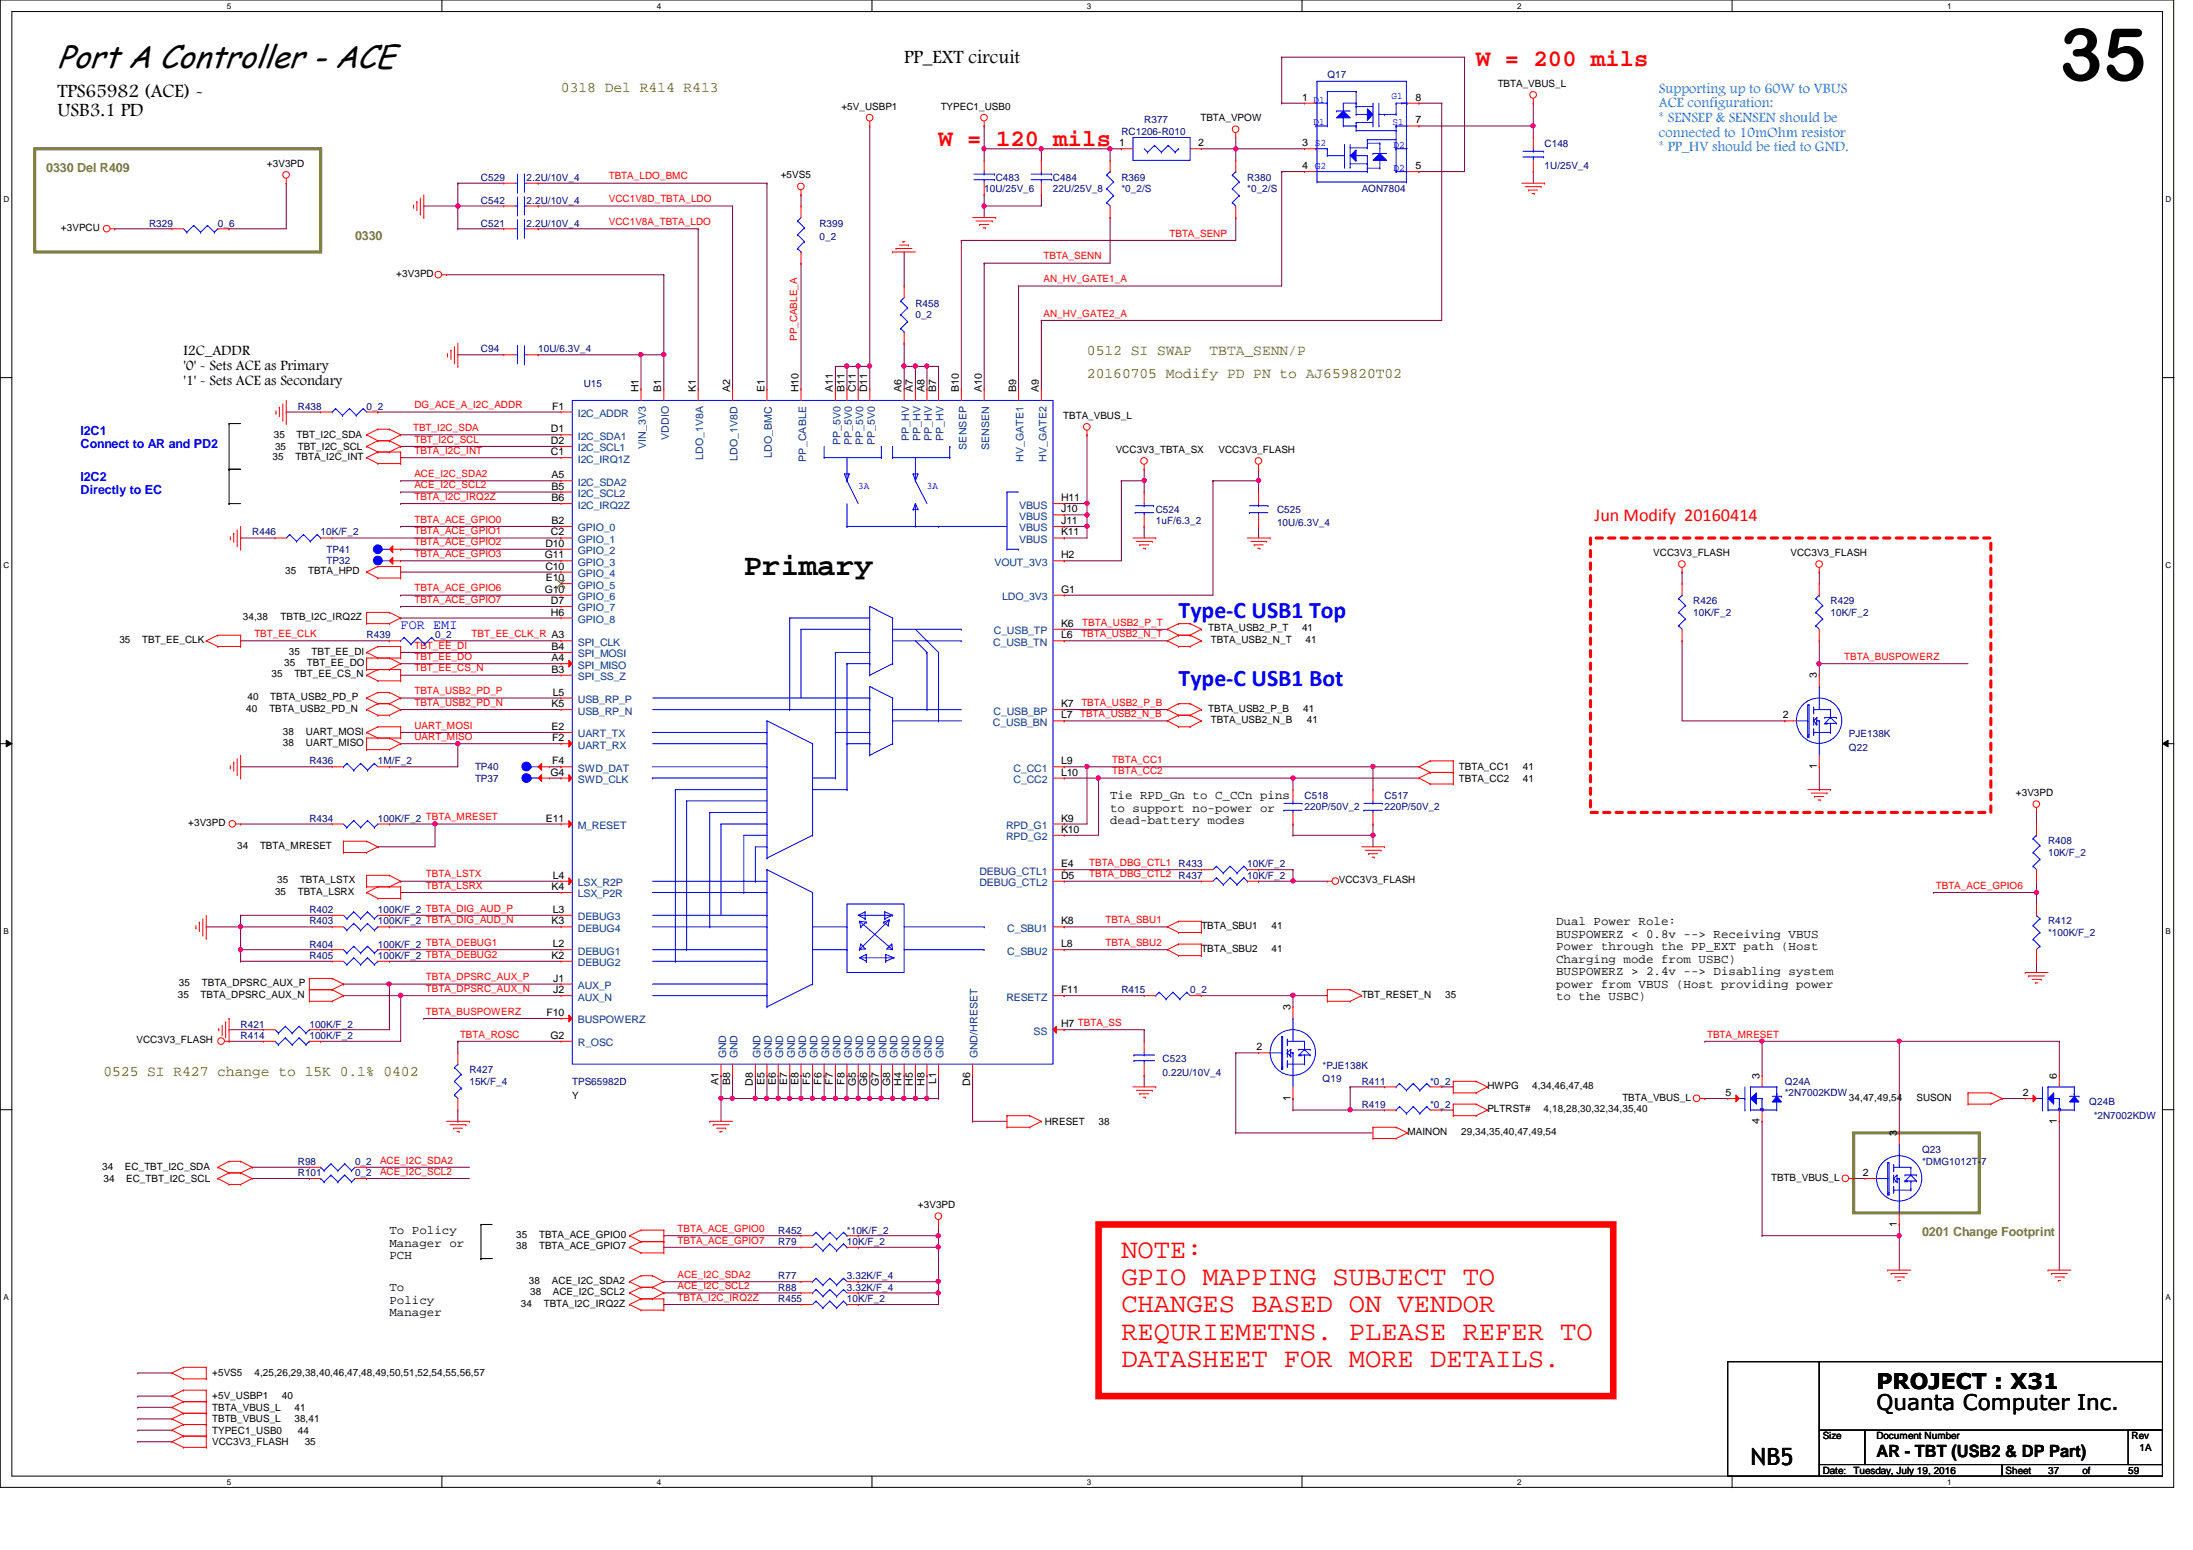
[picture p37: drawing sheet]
<svg xmlns="http://www.w3.org/2000/svg" width="297mm" height="210mm" viewBox="0 0 297 210" stroke-linecap="round" stroke-linejoin="round" font-family="sans-serif">
<defs><g id="words">
<text font-size="9.9" x="278.9" y="10.9">35</text>
<text font-size="4.4" x="7.8" y="9.2">Port A Controller - ACE</text>
<text font-size="4.1" x="100.8" y="77.9">Primary</text>
<g font-size="3.7" fill="#f00">
<text x="151.9" y="170.3">NOTE:</text>
<text x="151.9" y="174">GPIO MAPPING SUBJECT TO</text>
<text x="151.9" y="177.7">CHANGES BASED ON VENDOR</text>
<text x="151.9" y="181.4">REQURIEMETNS. PLEASE REFER TO</text>
<text x="151.9" y="185.1">DATASHEET FOR MORE DETAILS.</text>
</g>
<g font-size="3.2" fill="#f00">
<text x="199.9" y="8.9">W = 200 mils</text>
<text x="127.1" y="19.7">W = 120 mils</text>
</g>
<g font-size="3.2" fill="#00f">
<text x="159.6" y="83.7">Type-C USB1 Top</text>
<text x="159.6" y="92.9">Type-C USB1 Bot</text>
</g>
<text font-size="3.2" x="237.1" y="198.4">NB5</text>
<g font-size="2.9">
<text x="254.2" y="190.9">Quanta Computer Inc.</text>
<text x="254.2" y="188.1">PROJECT : X31</text>
</g>
<g font-size="2.6">
<text x="122.5" y="8.5">PP_EXT circuit</text>
<text x="7.8" y="13.1">TPS65982 (ACE) -</text>
<text x="7.8" y="15.7">USB3.1 PD</text>
</g>
<text font-size="2.5" fill="#f00" x="216" y="70.5">Jun Modify 20160414</text>
<text font-size="2.3" x="254.2" y="197.4">AR - TBT (USB2 &amp; DP Part)</text>
<g font-size="2" fill="#808000">
<text x="76" y="12.4">0318 Del R414 R413</text>
<text x="147.2" y="48">0512 SI SWAP</text>
<text x="147.2" y="51.2">20160705 Modify PD PN to AJ659820T02</text>
<text x="163.8" y="48">TBTA_SENN/P</text>
<text x="14" y="145.7">0525 SI R427 change to 15K 0.1% 0402</text>
</g>
<g font-size="2" fill="#0080ff">
<text x="224.7" y="12.5">Supporting up to 60W to VBUS</text>
<text x="224.7" y="14.5">ACE configuration:</text>
<text x="224.7" y="16.5">* SENSEP &amp; SENSEN should be</text>
<text x="224.7" y="18.5">connected to 10mOhm resistor</text>
<text x="224.7" y="20.5">* PP_HV should be tied to GND.</text>
</g>
<g font-size="2">
<text x="24.8" y="48.1">I2C_ADDR</text>
<text x="24.8" y="50.1">'0' - Sets ACE as Primary</text>
<text x="24.8" y="52.1">'1' - Sets ACE as Secondary</text>
</g>
<text font-size="1.8" fill="#00f" x="54.3" y="85.1">FOR EMI</text>
<g font-size="1.7" fill="#808040">
<text x="6.3" y="23.3">0330 Del R409</text>
<text x="48.1" y="32.6">0330</text>
<text x="260.3" y="167.4">0201 Change Footprint</text>
</g>
<g font-size="1.7" fill="#00f">
<text x="10.9" y="58.9">I2C1</text>
<text x="10.9" y="60.7">Connect to AR and PD2</text>
<text x="10.9" y="65.1">I2C2</text>
<text x="10.9" y="66.8">Directly to EC</text>
</g>
<g font-size="1.7">
<text x="150.4" y="108.2">Tie RPD_Gn to C_CCn pins</text>
<text x="150.4" y="109.9">to support no-power or</text>
<text x="150.4" y="111.6">dead-battery modes</text>
<text x="210.8" y="125.3">Dual Power Role:</text>
<text x="210.8" y="127">BUSPOWERZ &lt; 0.8v --&gt; Receiving VBUS</text>
<text x="210.8" y="128.7">Power through the PP_EXT path (Host</text>
<text x="210.8" y="130.3">Charging mode from USBC)</text>
<text x="210.8" y="132">BUSPOWERZ &gt; 2.4v --&gt; Disabling system</text>
<text x="210.8" y="133.7">power from VBUS (Host providing power</text>
<text x="210.8" y="135.4">to the USBC)</text>
<text x="52.7" y="167.1">To Policy</text>
<text x="52.7" y="168.8">Manager or</text>
<text x="52.7" y="170.5">PCH</text>
<text x="52.7" y="174.9">To</text>
<text x="52.7" y="176.6">Policy</text>
<text x="52.7" y="178.3">Manager</text>
</g>
<g font-size="1.4" fill="#000080">
<text x="179.8" y="10.5">Q17</text>
<text x="155" y="16.7">R377</text>
<text x="151.9" y="18.3">RC1206-R010</text>
<text x="209.2" y="19.9">C148</text>
<text x="209.2" y="22.9">1U/25V_4</text>
<text x="65.1" y="27.6">C542</text>
<text x="65.1" y="24.5">C529</text>
<text x="71.3" y="27.6">2.2U/10V_4</text>
<text x="71.3" y="24.5">2.2U/10V_4</text>
<text x="133.3" y="26">10U/25V_6</text>
<text x="134.9" y="24.5">C483</text>
<text x="142.6" y="24.5">C484</text>
<text x="142.6" y="26">22U/25V_8</text>
<text x="151.9" y="24.5">R369</text>
<text x="151.9" y="26">*0_2/S</text>
<text x="168.9" y="24.5">R380</text>
<text x="168.9" y="26">*0_2/S</text>
<text x="184.4" y="26">AON7804</text>
<text x="20.2" y="30.7">R329</text>
<text x="29.5" y="30.7">0_6</text>
<text x="65.1" y="30.7">C521</text>
<text x="71.3" y="30.7">2.2U/10V_4</text>
<text x="111" y="30.7">R399</text>
<text x="111" y="32.6">0_2</text>
<text x="124" y="41.5">R458</text>
<text x="65.1" y="47.7">C94</text>
<text x="72.9" y="47.7">10U/6.3V_4</text>
<text x="124" y="43.1">0_2</text>
<text x="79.1" y="52.4">U15</text>
<text x="40.3" y="55.5">R438</text>
<text x="49.7" y="55.5">0_2</text>
<text x="156.5" y="69.4">C524</text>
<text x="156.5" y="71">1uF/6.3_2</text>
<text x="173" y="69.4">C525</text>
<text x="173" y="71.3">10U/6.3V_4</text>
<text x="34.2" y="72.5">R446</text>
<text x="43.4" y="72.5">10K/F_2</text>
<text x="44.2" y="76.4">TP32</text>
<text x="44.2" y="74.8">TP41</text>
<text x="229.4" y="81.8">R426</text>
<text x="229.4" y="83.4">10K/F_2</text>
<text x="247.9" y="81.8">R429</text>
<text x="247.9" y="83.4">10K/F_2</text>
<text x="49.7" y="86.4">R439</text>
<text x="58.9" y="86.4">0_2</text>
<text x="250.4" y="101.6">Q22</text>
<text x="250.4" y="99.8">PJE138K</text>
<text x="41.9" y="103.5">R436</text>
<text x="51.2" y="103.5">1M/F_2</text>
<text x="64.3" y="104.3">TP40</text>
<text x="64.3" y="105.8">TP37</text>
<text x="41.9" y="111.3">R434</text>
<text x="51.2" y="111.3">100K/F_2 TBTA_MRESET</text>
<text x="176.7" y="108.2">C518</text>
<text x="176.7" y="109.7">220P/50V_2</text>
<text x="187.5" y="108.2">C517</text>
<text x="187.5" y="109.7">220P/50V_2</text>
<text x="159.6" y="119">R437</text>
<text x="159.6" y="117.4">R433</text>
<text x="168.9" y="119">10K/F_2</text>
<text x="168.9" y="117.4">10K/F_2</text>
<text x="277.4" y="114.3">R408</text>
<text x="277.4" y="115.9">10K/F_2</text>
<text x="41.9" y="125.2">R403</text>
<text x="41.9" y="123.7">R402</text>
<text x="51.2" y="125.2">100K/F_2 TBTA_DIG_AUD_N</text>
<text x="51.2" y="123.7">100K/F_2 TBTA_DIG_AUD_P</text>
<text x="277.4" y="125.2">R412</text>
<text x="41.9" y="128.3">R404</text>
<text x="41.9" y="129.8">R405</text>
<text x="51.2" y="128.3">100K/F_2 TBTA_DEBUG1</text>
<text x="51.2" y="129.8">100K/F_2 TBTA_DEBUG2</text>
<text x="277.4" y="126.7">*100K/F_2</text>
<text x="151.9" y="134.5">R415</text>
<text x="161.2" y="134.5">0_2</text>
<text x="32.6" y="140.7">R414</text>
<text x="32.6" y="139.1">R421</text>
<text x="41.9" y="140.7">100K/F_2</text>
<text x="41.9" y="139.1">100K/F_2</text>
<text x="157.5" y="143.8">C523</text>
<text x="63.6" y="145.3">R427</text>
<text x="63.6" y="146.9">15K/F_4</text>
<text x="77.5" y="146.9">TPS65982D</text>
<text x="157.5" y="145.7">0.22U/10V_4</text>
<text x="179.2" y="146.6">Q19</text>
<text x="179.2" y="144.7">*PJE138K</text>
<text x="184.4" y="150">R419</text>
<text x="184.4" y="146.9">R411</text>
<text x="193.7" y="150">*0_2</text>
<text x="193.7" y="146.9">*0_2</text>
<text x="241.8" y="146.9">Q24A</text>
<text x="241.8" y="148.4">*2N7002KDW</text>
<text x="283" y="149.7">Q24B</text>
<text x="283.6" y="151.6">*2N7002KDW</text>
<text x="40.3" y="159.3">R101</text>
<text x="40.3" y="157.7">R98</text>
<text x="48.1" y="159.3">0_2</text>
<text x="48.1" y="157.7">0_2</text>
<text x="260.3" y="156.2">Q23</text>
<text x="260.3" y="157.7">*DMG1012T-7</text>
<text x="105.4" y="167">R452</text>
<text x="114.7" y="167">*10K/F_2</text>
<text x="105.4" y="173.2">R77</text>
<text x="105.4" y="168.6">R79</text>
<text x="114.7" y="173.2">3.32K/F_4</text>
<text x="114.7" y="168.6">10K/F_2</text>
<text x="105.4" y="174.8">R88</text>
<text x="105.4" y="176.3">R455</text>
<text x="114.7" y="176.3">10K/F_2</text>
<text x="114.7" y="174.8">3.32K/F_4</text>
</g>
<g font-size="1.4">
<text x="202.9" y="11.8">TBTA_VBUS_L</text>
<text x="114" y="14.9">+5V_USBP1</text>
<text x="127.4" y="14.9">TYPEC1_USB0</text>
<text x="162.6" y="16.4">TBTA_VPOW</text>
<text x="176.4" y="13.6">1 D1</text>
<text x="191.7" y="13.6">8</text>
<text x="191.7" y="16.7">7</text>
<text x="36.1" y="22.6">+3V3PD</text>
<text x="151.6" y="19.8">1</text>
<text x="162.3" y="19.8">2</text>
<text x="176.4" y="19.8">3 S2</text>
<text x="176.4" y="22.9">4 G2</text>
<text x="191.7" y="22.9">5</text>
<text x="105.7" y="24.2">+5VS5</text>
<text x="8.3" y="31.3">+3VPCU</text>
<text x="53.7" y="37.5">+3V3PD</text>
<text x="86.5" y="53.1" transform="rotate(-90 86.5 53.1)">H1</text>
<text x="89.6" y="53.1" transform="rotate(-90 89.6 53.1)">B1</text>
<text x="94.2" y="53.1" transform="rotate(-90 94.2 53.1)">K1</text>
<text x="98.9" y="53.1" transform="rotate(-90 98.9 53.1)">A2</text>
<text x="103.5" y="53.1" transform="rotate(-90 103.5 53.1)">E1</text>
<text x="108.2" y="53.1" transform="rotate(-90 108.2 53.1)">H10</text>
<text x="112.8" y="53.1" transform="rotate(-90 112.8 53.1)">A11</text>
<text x="114.4" y="53.1" transform="rotate(-90 114.4 53.1)">B11</text>
<text x="115.9" y="53.1" transform="rotate(-90 115.9 53.1)">C11</text>
<text x="117.5" y="53.1" transform="rotate(-90 117.5 53.1)">D11</text>
<text x="122.1" y="53.1" transform="rotate(-90 122.1 53.1)">A6</text>
<text x="123.7" y="53.1" transform="rotate(-90 123.7 53.1)">A7</text>
<text x="125.2" y="53.1" transform="rotate(-90 125.2 53.1)">A8</text>
<text x="126.8" y="53.1" transform="rotate(-90 126.8 53.1)">B7</text>
<text x="129.9" y="53.1" transform="rotate(-90 129.9 53.1)">B10</text>
<text x="133" y="53.1" transform="rotate(-90 133 53.1)">A10</text>
<text x="137.6" y="53.1" transform="rotate(-90 137.6 53.1)">B9</text>
<text x="140.7" y="53.1" transform="rotate(-90 140.7 53.1)">A9</text>
<text x="37.1" y="59.4">35</text>
<text x="40.2" y="59.4">TBT_I2C_SDA</text>
<text x="74.6" y="58.5">D1</text>
<text x="74.8" y="55.5">F1</text>
<text x="144" y="56.7">TBTA_VBUS_L</text>
<text x="36.9" y="62.3">35</text>
<text x="37.3" y="60.9">35</text>
<text x="40" y="62.3">TBTA_I2C_INT</text>
<text x="40.3" y="60.9">TBT_I2C_SCL</text>
<text x="74.6" y="60.1">D2</text>
<text x="74.6" y="61.6">C1</text>
<text x="74.7" y="64.8">A5</text>
<text x="151.1" y="61.3">VCC3V3_TBTA_SX</text>
<text x="165.1" y="61.3">VCC3V3_FLASH</text>
<text x="74.7" y="71">B2</text>
<text x="74.7" y="66.3">B5</text>
<text x="74.7" y="67.9">B6</text>
<text x="143.7" y="67.9">H11</text>
<text x="143.7" y="69.4">J10</text>
<text x="143.7" y="71">J11</text>
<text x="38.6" y="77.8">35</text>
<text x="41.7" y="77.8">TBTA_HPD</text>
<text x="73.8" y="75.6">G11</text>
<text x="73.9" y="74">D10</text>
<text x="73.9" y="77.1">C10</text>
<text x="74.6" y="72.5">C2</text>
<text x="143.7" y="75.6">H2</text>
<text x="143.7" y="72.5">K11</text>
<text x="223.9" y="75.3">VCC3V3_FLASH</text>
<text x="242.5" y="75.3">VCC3V3_FLASH</text>
<text x="32.9" y="84">34,38</text>
<text x="38" y="84">TBTB_I2C_IRQ2Z</text>
<text x="73.8" y="80.3">G10</text>
<text x="74" y="78.7">E10</text>
<text x="74.6" y="81.8">D7</text>
<text x="74.6" y="83.4">H6</text>
<text x="143.7" y="80.3">G1</text>
<text x="16.2" y="87.1">35</text>
<text x="19.3" y="87.1">TBT_EE_CLK</text>
<text x="39.1" y="88.6">35</text>
<text x="42.2" y="88.6">TBT_EE_DI</text>
<text x="74.7" y="88">B4</text>
<text x="74.7" y="89.5">A4</text>
<text x="143.7" y="84.9">K6</text>
<text x="143.7" y="86.4">L6</text>
<text x="163.7" y="85.5">TBTA_USB2_P_T</text>
<text x="164" y="87.1">TBTA_USB2_N_T</text>
<text x="176.4" y="85.5">41</text>
<text x="176.8" y="87.1">41</text>
<text x="33.5" y="94.8">40</text>
<text x="36.6" y="94.8">TBTA_USB2_PD_P</text>
<text x="36.8" y="91.7">35</text>
<text x="38.5" y="90.2">35</text>
<text x="39.9" y="91.7">TBT_EE_CS_N</text>
<text x="41.6" y="90.2">TBT_EE_DO</text>
<text x="74.7" y="91.1">B3</text>
<text x="74.7" y="95.8">K5</text>
<text x="74.9" y="94.2">L5</text>
<text x="143.7" y="95.8">K7</text>
<text x="246.1" y="91.9" transform="rotate(-90 246.1 91.9)">3</text>
<text x="33.4" y="96.4">40</text>
<text x="36.5" y="96.4">TBTA_USB2_PD_N</text>
<text x="38.3" y="99.5">38</text>
<text x="38.3" y="101">38</text>
<text x="41.4" y="99.5">UART_MOSI</text>
<text x="41.4" y="101">UART_MISO</text>
<text x="74.7" y="98.8">E2</text>
<text x="74.8" y="100.4">F2</text>
<text x="143.7" y="97.3">L7</text>
<text x="163.7" y="96.4">TBTA_USB2_P_B</text>
<text x="164" y="97.9">TBTA_USB2_N_B</text>
<text x="176.5" y="96.4">41</text>
<text x="177" y="97.9">41</text>
<text x="241.5" y="97.3">2</text>
<text x="74.5" y="105">G4</text>
<text x="74.8" y="103.5">F4</text>
<text x="143.7" y="103.5">L9</text>
<text x="143.7" y="105">L10</text>
<text x="197.6" y="104.3">TBTA_CC1</text>
<text x="197.6" y="105.8">TBTA_CC2</text>
<text x="206.3" y="104.3">41</text>
<text x="206.3" y="105.8">41</text>
<text x="246.1" y="104.2" transform="rotate(-90 246.1 104.2)">1</text>
<text x="273" y="107.8">+3V3PD</text>
<text x="25.5" y="111.9">+3V3PD</text>
<text x="74" y="111.3">E11</text>
<text x="143.7" y="111.3">K9</text>
<text x="143.7" y="112.8">K10</text>
<text x="32.1" y="115">34</text>
<text x="35.2" y="115">TBTA_MRESET</text>
<text x="37.5" y="119.6">35</text>
<text x="40.6" y="119.6">TBTA_LSTX</text>
<text x="74.9" y="119">L4</text>
<text x="143.7" y="117.4">E4</text>
<text x="143.7" y="119">D5</text>
<text x="181.4" y="119.6">VCC3V3_FLASH</text>
<text x="37.3" y="121.2">35</text>
<text x="40.3" y="121.2">TBTA_LSRX</text>
<text x="74.7" y="120.5">K4</text>
<text x="74.7" y="125.2">K3</text>
<text x="74.9" y="123.6">L3</text>
<text x="143.7" y="125.2">K8</text>
<text x="162.7" y="125.8">TBTA_SBU1</text>
<text x="172.2" y="125.8">41</text>
<text x="74.7" y="129.8">K2</text>
<text x="74.9" y="128.3">L2</text>
<text x="143.7" y="128.3">L8</text>
<text x="162.7" y="128.9">TBTA_SBU2</text>
<text x="172.2" y="128.9">41</text>
<text x="24.1" y="135.1">35</text>
<text x="24.2" y="133.6">35</text>
<text x="27.2" y="135.1">TBTA_DPSRC_AUX_N</text>
<text x="27.3" y="133.6">TBTA_DPSRC_AUX_P</text>
<text x="74" y="137.6">F10</text>
<text x="74.9" y="132.9">J1</text>
<text x="74.9" y="134.5">J2</text>
<text x="143.7" y="134.5">F11</text>
<text x="174.8" y="136.8" transform="rotate(-90 174.8 136.8)">3</text>
<text x="184.4" y="135.1">TBT_RESET_N</text>
<text x="195.7" y="135.1">35</text>
<text x="18.5" y="141.3">VCC3V3_FLASH</text>
<text x="74.5" y="140.7">G2</text>
<text x="143.7" y="139.1">H7 TBTA_SS</text>
<text x="170.2" y="142.2">2</text>
<text x="77.5" y="148.9">Y</text>
<text x="97.3" y="147" transform="rotate(-90 97.3 147)">A1</text>
<text x="98.9" y="147" transform="rotate(-90 98.9 147)">B8</text>
<text x="102" y="147.1" transform="rotate(-90 102 147.1)">D8</text>
<text x="103.5" y="147" transform="rotate(-90 103.5 147)">E5</text>
<text x="105.1" y="147" transform="rotate(-90 105.1 147)">E6</text>
<text x="106.6" y="147" transform="rotate(-90 106.6 147)">E7</text>
<text x="108.2" y="147" transform="rotate(-90 108.2 147)">E8</text>
<text x="109.7" y="146.9" transform="rotate(-90 109.7 146.9)">F5</text>
<text x="111.3" y="146.9" transform="rotate(-90 111.3 146.9)">F6</text>
<text x="112.8" y="146.9" transform="rotate(-90 112.8 146.9)">F7</text>
<text x="114.4" y="146.9" transform="rotate(-90 114.4 146.9)">F8</text>
<text x="115.9" y="147.1" transform="rotate(-90 115.9 147.1)">G5</text>
<text x="117.5" y="147.1" transform="rotate(-90 117.5 147.1)">G6</text>
<text x="119" y="147.1" transform="rotate(-90 119 147.1)">G7</text>
<text x="120.6" y="147.1" transform="rotate(-90 120.6 147.1)">G8</text>
<text x="122.1" y="147.1" transform="rotate(-90 122.1 147.1)">H4</text>
<text x="123.7" y="147.1" transform="rotate(-90 123.7 147.1)">H5</text>
<text x="125.2" y="147.1" transform="rotate(-90 125.2 147.1)">H8</text>
<text x="126.8" y="146.8" transform="rotate(-90 126.8 146.8)">L1</text>
<text x="131.4" y="147.1" transform="rotate(-90 131.4 147.1)">D6</text>
<text x="174.8" y="149.1" transform="rotate(-90 174.8 149.1)">1</text>
<text x="201.5" y="147.5">HWPG</text>
<text x="207.5" y="147.5">4,34,46,47,48</text>
<text x="219.7" y="149.1">TBTA_VBUS_L</text>
<text x="233.7" y="148.4">5</text>
<text x="238.3" y="146.1" transform="rotate(-90 238.3 146.1)">3</text>
<text x="250.4" y="149.1">34,47,49,54</text>
<text x="259.6" y="149.1">SUSON</text>
<text x="274" y="148.4">2</text>
<text x="278.6" y="146.1" transform="rotate(-90 278.6 146.1)">6</text>
<text x="141.5" y="152.3">HRESET</text>
<text x="148.8" y="152.3">38</text>
<text x="190.6" y="153.7">MAINON</text>
<text x="197.9" y="153.7">29,34,35,40,47,49,54</text>
<text x="201.5" y="150.6">PLTRST#</text>
<text x="209.1" y="150.6">4,18,28,30,32,34,35,40</text>
<text x="238.3" y="152.2" transform="rotate(-90 238.3 152.2)">4</text>
<text x="256.9" y="153.8" transform="rotate(-90 256.9 153.8)">3</text>
<text x="278.6" y="152.2" transform="rotate(-90 278.6 152.2)">1</text>
<text x="13.8" y="158.5">34</text>
<text x="14" y="160.1">34</text>
<text x="16.9" y="158.5">EC_TBT_I2C_SDA</text>
<text x="17.1" y="160.1">EC_TBT_I2C_SCL</text>
<text x="239.9" y="159.9">TBTB_VBUS_L</text>
<text x="252.3" y="159.3">2</text>
<text x="69.9" y="167.6">35</text>
<text x="73" y="167.6">TBTA_ACE_GPIO0</text>
<text x="124.3" y="163.6">+3V3PD</text>
<text x="256.9" y="166.2" transform="rotate(-90 256.9 166.2)">1</text>
<text x="69.9" y="169.2">38</text>
<text x="71.6" y="173.9">38</text>
<text x="73" y="169.2">TBTA_ACE_GPIO7</text>
<text x="74.8" y="173.9">ACE_I2C_SDA2</text>
<text x="70.6" y="177">34</text>
<text x="71.8" y="175.4">38</text>
<text x="73.7" y="177">TBTA_I2C_IRQ2Z</text>
<text x="74.9" y="175.4">ACE_I2C_SCL2</text>
<text x="28.7" y="191.1">TBTA_VBUS_L</text>
<text x="28.7" y="189.5">+5V_USBP1</text>
<text x="28.7" y="186.4">+5VS5</text>
<text x="34.5" y="186.4">4,25,26,29,38,40,46,47,48,49,50,51,52,54,55,56,57</text>
<text x="38.2" y="189.5">40</text>
<text x="39.9" y="191.1">41</text>
<text x="28.7" y="195.7">VCC3V3_FLASH</text>
<text x="28.7" y="194.1">TYPEC1_USB0</text>
<text x="28.7" y="192.6">TBTB_VBUS_L</text>
<text x="39.9" y="192.6">38,41</text>
<text x="40.3" y="194.1">44</text>
<text x="41.3" y="195.7">35</text>
<text x="246.9" y="194.9">Size</text>
<text x="254.2" y="194.9">Document Number</text>
<text x="288.7" y="194.9">Rev</text>
<text x="289.8" y="196.5">1A</text>
<text x="246.9" y="199.6">Date:</text>
<text x="251.1" y="199.6">Tuesday, July 19, 2016</text>
<text x="271.6" y="199.6">Sheet</text>
<text x="277.4" y="199.6">37</text>
<text x="282.1" y="199.6">of</text>
<text x="288.2" y="199.6">59</text>
</g>
<g font-size="1.4" fill="#00f">
<text x="177.9" y="17">D1</text>
<text x="188.5" y="13.4">G1</text>
<text x="188.6" y="17">S1</text>
<text x="188.8" y="23.2">D2</text>
<text x="188.8" y="20.1">D2</text>
<text x="116.2" y="66.3">3A</text>
<text x="125.6" y="66.3">3A</text>
</g>
<g font-size="1.4" fill="#f00">
<text x="82.5" y="24.3">TBTA_LDO_BMC</text>
<text x="82.5" y="27.4">VCC1V8D_TBTA_LDO</text>
<text x="82.5" y="30.5">VCC1V8A_TBTA_LDO</text>
<text x="141.3" y="35.1">TBTA_SENN</text>
<text x="158.4" y="32">TBTA_SENP</text>
<text x="141.3" y="38.2">AN_HV_GATE1_A</text>
<text x="108" y="46.2" transform="rotate(-90 108 46.2)">PP_CABLE_A</text>
<text x="141.3" y="42.9">AN_HV_GATE2_A</text>
<text x="56" y="58.4">TBT_I2C_SDA</text>
<text x="56.1" y="59.9">TBT_I2C_SCL</text>
<text x="56.1" y="55.3">DG_ACE_A_I2C_ADDR</text>
<text x="56.1" y="64.6">ACE_I2C_SDA2</text>
<text x="56.1" y="61.5">TBTA_I2C_INT</text>
<text x="56.1" y="66.1">ACE_I2C_SCL2</text>
<text x="56.1" y="67.7">TBTA_I2C_IRQ2Z</text>
<text x="56.1" y="70.8">TBTA_ACE_GPIO0</text>
<text x="56.1" y="72.3">TBTA_ACE_GPIO1</text>
<text x="56.1" y="73.9">TBTA_ACE_GPIO2</text>
<text x="56.1" y="75.4">TBTA_ACE_GPIO3</text>
<text x="56.1" y="81.6">TBTA_ACE_GPIO7</text>
<text x="56.1" y="80.1">TBTA_ACE_GPIO6</text>
<text x="34.5" y="86.3">TBT_EE_CLK</text>
<text x="56.1" y="87.8">TBT_EE_DI</text>
<text x="56.1" y="89.4">TBT_EE_DO</text>
<text x="63.9" y="86.3">TBT_EE_CLK_R A3</text>
<text x="146.5" y="86.3">TBTA_USB2_N_T</text>
<text x="146.6" y="84.7">TBTA_USB2_P_T</text>
<text x="249.8" y="89.4">TBTA_BUSPOWERZ</text>
<text x="56.1" y="90.9">TBT_EE_CS_N</text>
<text x="56.1" y="94">TBTA_USB2_PD_P</text>
<text x="56.1" y="95.6">TBTA_USB2_PD_N</text>
<text x="146.5" y="95.6">TBTA_USB2_P_B</text>
<text x="56.1" y="100.2">UART_MISO</text>
<text x="56.1" y="98.7">UART_MOSI</text>
<text x="146.3" y="97.1">TBTA_USB2_N_B</text>
<text x="150.7" y="103.3">TBTA_CC1</text>
<text x="150.7" y="104.9">TBTA_CC2</text>
<text x="57.7" y="118.8">TBTA_LSTX</text>
<text x="147.5" y="117.3">TBTA_DBG_CTL1</text>
<text x="147.5" y="118.8">TBTA_DBG_CTL2</text>
<text x="57.7" y="120.4">TBTA_LSRX</text>
<text x="149.7" y="125">TBTA_SBU1</text>
<text x="262.2" y="120.4">TBTA_ACE_GPIO6</text>
<text x="149.7" y="128.1">TBTA_SBU2</text>
<text x="57.7" y="137.4">TBTA_BUSPOWERZ</text>
<text x="57.7" y="134.3">TBTA_DPSRC_AUX_N</text>
<text x="57.7" y="132.8">TBTA_DPSRC_AUX_P</text>
<text x="62.3" y="140.5">TBTA_ROSC</text>
<text x="231.2" y="140.5">TBTA_MRESET</text>
<text x="51.5" y="157.6">ACE_I2C_SDA2</text>
<text x="51.5" y="159.1">ACE_I2C_SCL2</text>
<text x="91.8" y="166.8">TBTA_ACE_GPIO0</text>
<text x="91.8" y="168.4">TBTA_ACE_GPIO7</text>
<text x="91.8" y="173.1">ACE_I2C_SDA2</text>
<text x="91.8" y="174.6">ACE_I2C_SCL2</text>
<text x="91.8" y="176.1">TBTA_I2C_IRQ2Z</text>
</g>
<g font-size="1.4" fill="#004080">
<text x="78.3" y="59.6">I2C_SDA1</text>
<text x="78.3" y="56.5">I2C_ADDR</text>
<text x="90.6" y="59.6" transform="rotate(-90 90.6 59.6)">VDDIO</text>
<text x="123.1" y="59.8" transform="rotate(-90 123.1 59.8)">PP_HV</text>
<text x="124.7" y="59.8" transform="rotate(-90 124.7 59.8)">PP_HV</text>
<text x="126.2" y="59.8" transform="rotate(-90 126.2 59.8)">PP_HV</text>
<text x="127.8" y="59.8" transform="rotate(-90 127.8 59.8)">PP_HV</text>
<text x="78.3" y="61.1">I2C_SCL1</text>
<text x="78.3" y="62.7">I2C_IRQ1Z</text>
<text x="78.3" y="65.8">I2C_SDA2</text>
<text x="87.5" y="60.8" transform="rotate(-90 87.5 60.8)">VIN_3V3</text>
<text x="95.2" y="62.3" transform="rotate(-90 95.2 62.3)">LDO_1V8A</text>
<text x="99.9" y="62.4" transform="rotate(-90 99.9 62.4)">LDO_1V8D</text>
<text x="104.6" y="62" transform="rotate(-90 104.6 62)">LDO_BMC</text>
<text x="109.2" y="62.5" transform="rotate(-90 109.2 62.5)">PP_CABLE</text>
<text x="113.8" y="60.3" transform="rotate(-90 113.8 60.3)">PP_5V0</text>
<text x="115.4" y="60.3" transform="rotate(-90 115.4 60.3)">PP_5V0</text>
<text x="116.9" y="60.3" transform="rotate(-90 116.9 60.3)">PP_5V0</text>
<text x="118.5" y="60.3" transform="rotate(-90 118.5 60.3)">PP_5V0</text>
<text x="130.9" y="60.9" transform="rotate(-90 130.9 60.9)">SENSEP</text>
<text x="134" y="61" transform="rotate(-90 134 61)">SENSEN</text>
<text x="138.6" y="62.6" transform="rotate(-90 138.6 62.6)">HV_GATE1</text>
<text x="141.7" y="62.6" transform="rotate(-90 141.7 62.6)">HV_GATE2</text>
<text x="78.3" y="72">GPIO_0</text>
<text x="78.3" y="67.3">I2C_SCL2</text>
<text x="78.3" y="68.9">I2C_IRQ2Z</text>
<text x="138" y="68.9">VBUS</text>
<text x="138" y="70.4">VBUS</text>
<text x="138" y="72">VBUS</text>
<text x="78.3" y="73.5">GPIO_1</text>
<text x="78.3" y="75.1">GPIO_2</text>
<text x="78.3" y="76.6">GPIO_3</text>
<text x="134.7" y="76.6">VOUT_3V3</text>
<text x="138" y="73.5">VBUS</text>
<text x="78.3" y="78.1">GPIO_4</text>
<text x="78.3" y="79.7">GPIO_5</text>
<text x="78.3" y="81.3">GPIO_6</text>
<text x="78.3" y="82.8">GPIO_7</text>
<text x="135.8" y="81.3">LDO_3V3</text>
<text x="78.3" y="87.5">SPI_CLK</text>
<text x="78.3" y="89">SPI_MOSI</text>
<text x="78.3" y="84.4">GPIO_8</text>
<text x="134.5" y="87.5">C_USB_TN</text>
<text x="134.6" y="85.9">C_USB_TP</text>
<text x="78.3" y="90.6">SPI_MISO</text>
<text x="78.3" y="92.1">SPI_SS_Z</text>
<text x="78.3" y="95.2">USB_RP_P</text>
<text x="78.3" y="101.4">UART_RX</text>
<text x="78.3" y="99.9">UART_TX</text>
<text x="78.3" y="96.8">USB_RP_N</text>
<text x="134.5" y="98.3">C_USB_BN</text>
<text x="134.6" y="96.8">C_USB_BP</text>
<text x="78.3" y="104.5">SWD_DAT</text>
<text x="78.3" y="106">SWD_CLK</text>
<text x="137.3" y="104.5">C_CC1</text>
<text x="137.3" y="106">C_CC2</text>
<text x="78.3" y="112.3">M_RESET</text>
<text x="136.3" y="112.3">RPD_G1</text>
<text x="136.3" y="113.8">RPD_G2</text>
<text x="132.7" y="118.4">DEBUG_CTL1</text>
<text x="78.3" y="121.5">LSX_P2R</text>
<text x="78.3" y="120">LSX_R2P</text>
<text x="78.3" y="124.6">DEBUG3</text>
<text x="132.7" y="120">DEBUG_CTL2</text>
<text x="78.3" y="126.2">DEBUG4</text>
<text x="78.3" y="129.3">DEBUG1</text>
<text x="78.3" y="130.9">DEBUG2</text>
<text x="136.4" y="126.2">C_SBU1</text>
<text x="136.4" y="129.3">C_SBU2</text>
<text x="78.3" y="133.9">AUX_P</text>
<text x="78.3" y="135.5">AUX_N</text>
<text x="136.3" y="135.5">RESETZ</text>
<text x="78.3" y="141.7">R_OSC</text>
<text x="78.3" y="138.6">BUSPOWERZ</text>
<text x="98.3" y="143.3" transform="rotate(-90 98.3 143.3)">GND</text>
<text x="99.9" y="143.3" transform="rotate(-90 99.9 143.3)">GND</text>
<text x="103" y="143.3" transform="rotate(-90 103 143.3)">GND</text>
<text x="104.6" y="143.3" transform="rotate(-90 104.6 143.3)">GND</text>
<text x="106.1" y="143.3" transform="rotate(-90 106.1 143.3)">GND</text>
<text x="107.7" y="143.3" transform="rotate(-90 107.7 143.3)">GND</text>
<text x="109.2" y="143.3" transform="rotate(-90 109.2 143.3)">GND</text>
<text x="110.7" y="143.3" transform="rotate(-90 110.7 143.3)">GND</text>
<text x="112.3" y="143.3" transform="rotate(-90 112.3 143.3)">GND</text>
<text x="113.8" y="143.3" transform="rotate(-90 113.8 143.3)">GND</text>
<text x="115.4" y="143.3" transform="rotate(-90 115.4 143.3)">GND</text>
<text x="116.9" y="143.3" transform="rotate(-90 116.9 143.3)">GND</text>
<text x="118.5" y="143.3" transform="rotate(-90 118.5 143.3)">GND</text>
<text x="120.1" y="143.3" transform="rotate(-90 120.1 143.3)">GND</text>
<text x="121.6" y="143.3" transform="rotate(-90 121.6 143.3)">GND</text>
<text x="123.1" y="143.3" transform="rotate(-90 123.1 143.3)">GND</text>
<text x="124.7" y="143.3" transform="rotate(-90 124.7 143.3)">GND</text>
<text x="126.2" y="143.3" transform="rotate(-90 126.2 143.3)">GND</text>
<text x="127.8" y="143.3" transform="rotate(-90 127.8 143.3)">GND</text>
<text x="132.4" y="143.3" transform="rotate(-90 132.4 143.3)">GND/HRESET</text>
<text x="140" y="140.1">SS</text>
</g>
<g font-size="1.1">
<text x="30.7" y="1.2">5</text>
<text x="89" y="1.2">4</text>
<text x="147.2" y="1.2">3</text>
<text x="205.5" y="1.2">2</text>
<text x="263.7" y="1.2">1</text>
<text x=".5" y="27.3">D</text>
<text x="293.3" y="27.3">D</text>
<text x=".5" y="76.9">C</text>
<text x="293.3" y="76.9">C</text>
<text x=".5" y="126.4">B</text>
<text x="293.3" y="126.4">B</text>
<text x=".5" y="176">A</text>
<text x="293.3" y="176">A</text>
<text x="30.7" y="201.1">5</text>
<text x="89" y="201.1">4</text>
<text x="147.2" y="201.1">3</text>
<text x="205.5" y="201.1">2</text>
<text x="263.7" y="201.1">1</text>
</g>
</g></defs>
<path d="M0 0h294.4v201.4h-294.4zM1.6 1.6h291.3v198.3h-291.3z" fill="none" stroke="#000" stroke-width=".14"/>
<g fill="#fff">
<path d="M30.7 .2h.6v1.2h-.6z"/>
<path d="M30.7 200.1h.6v1.2h-.6z"/>
</g>
<path d="M59.9 0v1.6M59.9 199.9v1.6" fill="none" stroke="#000" stroke-width=".14"/>
<g fill="#fff">
<path d="M89 .2h.6v1.2h-.6z"/>
<path d="M89 200.1h.6v1.2h-.6z"/>
</g>
<path d="M118.1 0v1.6M118.1 199.9v1.6" fill="none" stroke="#000" stroke-width=".14"/>
<g fill="#fff">
<path d="M147.2 .2h.6v1.2h-.6z"/>
<path d="M147.2 200.1h.6v1.2h-.6z"/>
</g>
<path d="M176.4 0v1.6M176.4 199.9v1.6" fill="none" stroke="#000" stroke-width=".14"/>
<g fill="#fff">
<path d="M205.5 .2h.6v1.2h-.6z"/>
<path d="M205.5 200.1h.6v1.2h-.6z"/>
</g>
<path d="M234.6 0v1.6M234.6 199.9v1.6" fill="none" stroke="#000" stroke-width=".14"/>
<g fill="#fff">
<path d="M263.7 .2h.6v1.2h-.6z"/>
<path d="M263.7 200.1h.6v1.2h-.6z"/>
<path d="M.5 26.3h.7v1.2h-.7z"/>
<path d="M293.3 26.3h.8v1.2h-.8z"/>
<path d="M.5 75.9h.7v1.2h-.7z"/>
<path d="M293.3 75.9h.8v1.2h-.8z"/>
</g>
<path d="M0 51.1h1.6M292.9 51.1h1.6" fill="none" stroke="#000" stroke-width=".14"/>
<g fill="#fff">
<path d="M.5 125.5h.7v1.2h-.7z"/>
<path d="M293.3 125.5h.7v1.2h-.7z"/>
</g>
<path d="M0 100.7h1.6M.8 100.2l.8 .5-.8 .4zM292.9 100.7l.8-.5v.9zM292.9 100.7h1.6" fill="none" stroke="#000" stroke-width=".14"/>
<path d="M.8 100.2l.8 .5-.8 .4zM292.9 100.7l.8-.5v.9z" fill="#000"/>
<g fill="#fff">
<path d="M.5 175h.7v1.2h-.7z"/>
<path d="M293.3 175h.7v1.2h-.7z"/>
</g>
<g fill="none" stroke="#000" stroke-width=".14">
<path d="M31 57.4h.1M31 57.4v10.8M31 57.4h1.6M31 68.2h.1M31 63.5h.1M31 68.2h1.6M31 63.5h1.6M0 150.3h1.6M292.9 150.3h1.6M65.1 165.8h.1M65.1 170.4h.1M65.1 165.8h1.6"/>
<path d="M65.1 170.4h1.6M65.1 165.8v4.6"/>
</g>
<path d="M148.8 165.8h69.7v23.3h-69.7z" fill="none" stroke="#f00" stroke-width=".89"/>
<path d="M4.7 20.2h38.7v13.9h-38.7zM251.1 153.4h17v10.9h-17z" fill="none" stroke="#808040" stroke-width=".42"/>
<path d="M215.4 72.9h54.3v37.1h-54.3z" fill="none" stroke="#f00" stroke-width=".42" stroke-dasharray=".8 .8"/>
<path d="M230.9 148.8h.1M230.9 148.8h3.1M238.7 151.8h.1M238.7 151.8v15.5M251.1 159.6h.1M251.1 159.6h1.5M238.7 167.3h.1M257.3 165.8h.1M257.3 165.8v1.5h-18.6" fill="none" stroke="#800040" stroke-width=".14"/>
<circle cx="257.2" cy="167.3" r=".29" fill="#f0f"/>
<circle cx="257.2" cy="167.3" r=".29" fill="none" stroke="#f0f" stroke-width=".14"/>
<path d="M257.3 141h.1M257.3 141v12.4M257.3 167.3h.1M257.3 167.3v4.7" fill="none" stroke="#800040" stroke-width=".14"/>
<circle cx="257.2" cy="141" r=".29" fill="#f0f"/>
<circle cx="257.2" cy="141" r=".29" fill="none" stroke="#f0f" stroke-width=".14"/>
<path d="M238.7 141h.1M238.7 141h18.6" fill="none" stroke="#800040" stroke-width=".14"/>
<circle cx="238.6" cy="141" r=".29" fill="#f0f"/>
<circle cx="238.6" cy="141" r=".29" fill="none" stroke="#f0f" stroke-width=".14"/>
<g fill="none" stroke="#800040" stroke-width=".14">
<path d="M62 27.9h.1M62 31h.1M62 24.8h.1M62 24.8v6.2M62 31h6.2M62 27.9h6.2M62 24.8h6.2M32.6 72.9h.1M32.6 72.9h4.7M45 72.9h31M54.3 65.1h.1M54.3 66.6h.1"/>
<path d="M54.3 77.5h.1M54.3 68.2h.1M54.3 71.3h.1M54.3 74.4h.1M54.3 75.9h.1M54.3 65.1h21.7M54.3 66.6h21.7M54.3 77.5h21.7M54.3 68.2h21.7M54.3 71.3h21.7M54.3 74.4h21.7M54.3 75.9h21.7"/>
<path d="M76 72.9h.1M54.3 82.1h.1M54.3 83.7h.1M54.3 82.1h21.7M54.3 83.7h21.7M74.4 103.8h1.6M74.4 105.4h1.6M76 103.8h.1M76 105.4h.1M57.4 137.9h.1M57.4 137.9h18.6M144.1 139.4h.1"/>
<path d="M144.1 139.4h10.9M155 139.4h.1M155 139.4v1.6M62 141h.1M62 141h14M62 141v1.6M131.7 145.7h.1M131.7 151.8h.1M131.7 145.7v6.1M131.7 151.8h4.7M155 145.7h.1M155 145.7v1.5"/>
<path d="M230.9 141h.1M230.9 141h7.8M238.7 141h.1M238.7 141v4.7M257.3 141h.1M257.3 141h21.6M271.2 148.8h.1M271.2 148.8h3.1M278.9 141h.1M278.9 151.8h.1M278.9 141v4.7M278.9 151.8v20.2"/>
</g>
<circle cx="62" cy="27.9" r=".3" fill="#f0f"/>
<circle cx="62" cy="27.9" r=".3" fill="none" stroke="#f0f" stroke-width=".14"/>
<path d="M57.4 27.9h.1M57.4 27.9h4.6M138 38.7h.1M138 38.7v14M138 38.7h35.6M72.9 48h.1M72.9 48h13.9M141.1 43.4h.1M141.1 43.4v9.3" fill="none" stroke="#800040" stroke-width=".14"/>
<circle cx="86.8" cy="48" r=".29" fill="#f0f"/>
<circle cx="86.8" cy="48" r=".29" fill="none" stroke="#f0f" stroke-width=".14"/>
<path d="M86.8 48h.1M86.8 48v4.7M86.8 48h3.1M89.9 48h.1M89.9 48v4.7" fill="none" stroke="#800040" stroke-width=".14"/>
<circle cx="89.9" cy="48" r=".29" fill="#f0f"/>
<circle cx="89.9" cy="48" r=".29" fill="none" stroke="#f0f" stroke-width=".14"/>
<path d="M62 48h.1M62 48h6.2M144.1 134.8h.1M144.1 134.8h10.9M162.7 134.8h.1M162.7 134.8h12.4" fill="none" stroke="#800040" stroke-width=".14"/>
<circle cx="175.1" cy="134.8" r=".3" fill="#f0f"/>
<circle cx="175.1" cy="134.8" r=".3" fill="none" stroke="#f0f" stroke-width=".14"/>
<g fill="none" stroke="#800040" stroke-width=".14">
<path d="M54.3 58.9h.1M54.3 58.9h21.7M122.5 46.5h.1M122.5 46.5v3.1h1.5M124 49.6h.1M124 49.6v3.1M54.3 60.5h.1M54.3 60.5h21.7M175.1 134.8h.1M175.1 134.8v1.6M175.1 134.8h4.7M167.4 142.6h.1"/>
<path d="M167.4 153.4h.1M167.4 142.6h3.1M167.4 142.6v10.8M167.4 153.4h18.6M175.1 148.8h.1M175.1 150.3h.1M175.1 148.8v1.5M175.1 150.3h7.8"/>
</g>
<circle cx="124" cy="49.6" r=".3" fill="#f0f"/>
<circle cx="124" cy="49.6" r=".3" fill="none" stroke="#f0f" stroke-width=".14"/>
<path d="M122.5 49.6h.1M122.5 49.6v3.1" fill="none" stroke="#800040" stroke-width=".14"/>
<circle cx="122.4" cy="49.6" r=".3" fill="#f0f"/>
<circle cx="122.4" cy="49.6" r=".3" fill="none" stroke="#f0f" stroke-width=".14"/>
<path d="M124 49.6h1.6M125.6 49.6h.1M125.6 49.6v3.1" fill="none" stroke="#800040" stroke-width=".14"/>
<circle cx="125.5" cy="49.6" r=".29" fill="#f0f"/>
<circle cx="125.5" cy="49.6" r=".29" fill="none" stroke="#f0f" stroke-width=".14"/>
<path d="M125.6 49.6h1.5M127.1 49.6h.1M127.1 49.6v3.1M89.9 168.9h.1M89.9 167.3h.1M89.9 168.9h18.6M89.9 167.3h18.6M127.1 165.8h.1M127.1 165.8v1.5" fill="none" stroke="#800040" stroke-width=".14"/>
<circle cx="127.1" cy="167.3" r=".3" fill="#f0f"/>
<circle cx="127.1" cy="167.3" r=".3" fill="none" stroke="#f0f" stroke-width=".14"/>
<path d="M195.3 150.3h1.5M196.8 150.3h.1M116.2 167.3h.1M116.2 168.9h.1M116.2 167.3h10.9M116.2 168.9h10.9M127.1 167.3h.1M127.1 168.9h.1M127.1 167.3v6.3" fill="none" stroke="#800040" stroke-width=".14"/>
<circle cx="127.1" cy="173.5" r=".3" fill="#f0f"/>
<circle cx="127.1" cy="173.5" r=".3" fill="none" stroke="#f0f" stroke-width=".14"/>
<circle cx="127.1" cy="168.9" r=".3" fill="#f0f"/>
<circle cx="127.1" cy="168.9" r=".3" fill="none" stroke="#f0f" stroke-width=".14"/>
<path d="M116.2 173.6h.1M116.2 175.1h.1M116.2 173.6h10.9M116.2 175.1h10.9M127.1 173.6h.1M127.1 175.1h.1M127.1 173.6v3.1" fill="none" stroke="#800040" stroke-width=".14"/>
<circle cx="127.1" cy="175.1" r=".3" fill="#f0f"/>
<circle cx="127.1" cy="175.1" r=".3" fill="none" stroke="#f0f" stroke-width=".14"/>
<path d="M182.9 147.2h.1M182.9 150.3h.1M182.9 147.2h4.6M182.9 147.2v3.1M182.9 150.3h4.6M195.3 147.2h1.5M196.8 147.2h.1M116.2 176.7h.1M116.2 176.7h10.9" fill="none" stroke="#800040" stroke-width=".14"/>
<circle cx="182.9" cy="150.3" r=".3" fill="#f0f"/>
<circle cx="182.9" cy="150.3" r=".3" fill="none" stroke="#f0f" stroke-width=".14"/>
<path d="M117.8 17.1v32.5M117.8 49.6h.1M52.7 111.6h.1M52.7 111.6h6.2M62 100.7h.1M62 100.7v3.1M89.9 173.6h.1M89.9 175.1h.1M89.9 176.7h.1M89.9 173.6h18.6M89.9 175.1h18.6M89.9 176.7h18.6" fill="none" stroke="#800040" stroke-width=".14"/>
<circle cx="62" cy="100.7" r=".3" fill="#f0f"/>
<circle cx="62" cy="100.7" r=".3" fill="none" stroke="#f0f" stroke-width=".14"/>
<g fill="none" stroke="#800040" stroke-width=".14">
<path d="M122.5 34.1h.1M122.5 34.1v4.6M51.2 55.8h.1M51.2 55.8h24.8M54.3 62h.1M54.3 62h21.7M54.3 88.3h.1M54.3 89.9h.1M54.3 91.4h.1M54.3 94.5h.1M54.3 96.1h.1M54.3 88.3h21.7"/>
<path d="M54.3 89.9h21.7M54.3 91.4h21.7M54.3 94.5h21.7M54.3 96.1h21.7M52.7 103.8h.1M52.7 103.8h9.3M54.3 119.3h.1M54.3 100.7h.1M54.3 100.7h21.7M54.3 119.3h21.7M62 100.7h.1M46.5 133.3h.1"/>
<path d="M46.5 134.8h.1M46.5 133.3h6.2M46.5 134.8h7.8M52.7 124h.1M52.7 128.6h.1M52.7 125.5h.1M52.7 130.2h.1M52.7 124h23.3M52.7 128.6h23.3M52.7 125.5h23.3M52.7 130.2h23.3M54.3 120.9h.1"/>
<path d="M54.3 120.9h21.7M97.7 145.7h.1M97.7 145.7v3.1"/>
</g>
<circle cx="97.7" cy="148.7" r=".29" fill="#f0f"/>
<circle cx="97.7" cy="148.7" r=".29" fill="none" stroke="#f0f" stroke-width=".14"/>
<path d="M97.7 148.8h1.5M99.2 148.8h.1M125.6 145.7h.1M125.6 145.7v3.1h1.5M127.1 145.7h.1M127.1 148.8h.1M127.1 145.7v3.1" fill="none" stroke="#800040" stroke-width=".14"/>
<circle cx="125.5" cy="148.7" r=".29" fill="#f0f"/>
<circle cx="125.5" cy="148.7" r=".29" fill="none" stroke="#f0f" stroke-width=".14"/>
<path d="M99.2 145.7h.1M99.2 148.8h.1M99.2 145.7v3.1M99.2 148.8h3.1" fill="none" stroke="#800040" stroke-width=".14"/>
<circle cx="102.3" cy="148.7" r=".29" fill="#f0f"/>
<circle cx="102.3" cy="148.7" r=".29" fill="none" stroke="#f0f" stroke-width=".14"/>
<circle cx="99.2" cy="148.7" r=".29" fill="#f0f"/>
<circle cx="99.2" cy="148.7" r=".29" fill="none" stroke="#f0f" stroke-width=".14"/>
<path d="M102.3 145.7h.1M102.3 145.7v3.1h1.6M103.9 148.8h.1M103.9 145.7h.1M103.9 145.7v3.1" fill="none" stroke="#800040" stroke-width=".14"/>
<circle cx="103.8" cy="148.7" r=".29" fill="#f0f"/>
<circle cx="103.8" cy="148.7" r=".29" fill="none" stroke="#f0f" stroke-width=".14"/>
<path d="M162.7 20.2h4.7M167.4 20.2h.1" fill="none" stroke="#800040" stroke-width=".14"/>
<circle cx="167.4" cy="20.1" r=".3" fill="#f0f"/>
<circle cx="167.4" cy="20.1" r=".3" fill="none" stroke="#f0f" stroke-width=".14"/>
<path d="M103.9 148.8h1.5M105.4 148.8h.1M105.4 145.7h.1M105.4 145.7v3.1" fill="none" stroke="#800040" stroke-width=".14"/>
<circle cx="105.4" cy="148.7" r=".29" fill="#f0f"/>
<circle cx="105.4" cy="148.7" r=".29" fill="none" stroke="#f0f" stroke-width=".14"/>
<path d="M105.4 148.8h1.6M107 148.8h.1M107 145.7h.1M107 145.7v3.1" fill="none" stroke="#800040" stroke-width=".14"/>
<circle cx="106.9" cy="148.7" r=".29" fill="#f0f"/>
<circle cx="106.9" cy="148.7" r=".29" fill="none" stroke="#f0f" stroke-width=".14"/>
<path d="M107 148.8h3.1M108.5 148.8h.1M108.5 145.7h.1M108.5 145.7v3.1M110.1 148.8h.1" fill="none" stroke="#800040" stroke-width=".14"/>
<circle cx="108.5" cy="148.7" r=".29" fill="#f0f"/>
<circle cx="108.5" cy="148.7" r=".29" fill="none" stroke="#f0f" stroke-width=".14"/>
<circle cx="110" cy="148.7" r=".29" fill="#f0f"/>
<circle cx="110" cy="148.7" r=".29" fill="none" stroke="#f0f" stroke-width=".14"/>
<path d="M110.1 145.7h.1M110.1 145.7v3.1h3.1M111.6 148.8h.1M111.6 145.7h.1M111.6 145.7v3.1M113.2 148.8h.1" fill="none" stroke="#800040" stroke-width=".14"/>
<circle cx="111.6" cy="148.7" r=".29" fill="#f0f"/>
<circle cx="111.6" cy="148.7" r=".29" fill="none" stroke="#f0f" stroke-width=".14"/>
<circle cx="113.2" cy="148.7" r=".29" fill="#f0f"/>
<circle cx="113.2" cy="148.7" r=".29" fill="none" stroke="#f0f" stroke-width=".14"/>
<path d="M113.2 145.7h.1M113.2 145.7v3.1h3M114.7 148.8h.1M114.7 145.7h.1M114.7 145.7v3.1M116.2 148.8h.1" fill="none" stroke="#800040" stroke-width=".14"/>
<circle cx="114.7" cy="148.7" r=".29" fill="#f0f"/>
<circle cx="114.7" cy="148.7" r=".29" fill="none" stroke="#f0f" stroke-width=".14"/>
<circle cx="116.3" cy="148.7" r=".29" fill="#f0f"/>
<circle cx="116.3" cy="148.7" r=".29" fill="none" stroke="#f0f" stroke-width=".14"/>
<path d="M113.2 49.6h1.5M114.7 49.6h.1M116.2 145.7h.1M116.2 145.7v3.1h1.6M117.8 148.8h.1M117.8 145.7h.1M117.8 145.7v3.1" fill="none" stroke="#800040" stroke-width=".14"/>
<circle cx="117.8" cy="148.7" r=".29" fill="#f0f"/>
<circle cx="117.8" cy="148.7" r=".29" fill="none" stroke="#f0f" stroke-width=".14"/>
<path d="M117.8 148.8h1.6M119.4 148.8h.1M119.4 145.7h.1M119.4 145.7v3.1" fill="none" stroke="#800040" stroke-width=".14"/>
<circle cx="119.3" cy="148.7" r=".29" fill="#f0f"/>
<circle cx="119.3" cy="148.7" r=".29" fill="none" stroke="#f0f" stroke-width=".14"/>
<path d="M119.4 148.8h3.1M120.9 148.8h.1M120.9 145.7h.1M120.9 145.7v3.1M122.5 148.8h.1" fill="none" stroke="#800040" stroke-width=".14"/>
<circle cx="120.9" cy="148.7" r=".29" fill="#f0f"/>
<circle cx="120.9" cy="148.7" r=".29" fill="none" stroke="#f0f" stroke-width=".14"/>
<path d="M122.5 145.7h.1M122.5 145.7v3.1h1.5M124 148.8h.1" fill="none" stroke="#800040" stroke-width=".14"/>
<circle cx="122.4" cy="148.7" r=".29" fill="#f0f"/>
<circle cx="122.4" cy="148.7" r=".29" fill="none" stroke="#f0f" stroke-width=".14"/>
<circle cx="124" cy="148.7" r=".29" fill="#f0f"/>
<circle cx="124" cy="148.7" r=".29" fill="none" stroke="#f0f" stroke-width=".14"/>
<path d="M114.7 49.6h.1M114.7 49.6v3.1M97.7 148.8h.1M97.7 148.8v3M124 145.7h.1M124 145.7v3.1h1.6M125.6 148.8h.1" fill="none" stroke="#800040" stroke-width=".14"/>
<circle cx="114.7" cy="49.6" r=".3" fill="#f0f"/>
<circle cx="114.7" cy="49.6" r=".3" fill="none" stroke="#f0f" stroke-width=".14"/>
<path d="M113.2 49.6h.1M113.2 49.6v3.1M116.2 49.6h.1M116.2 49.6v3.1" fill="none" stroke="#800040" stroke-width=".14"/>
<circle cx="116.2" cy="49.6" r=".3" fill="#f0f"/>
<circle cx="116.2" cy="49.6" r=".3" fill="none" stroke="#f0f" stroke-width=".14"/>
<path d="M114.7 49.6h1.5M116.2 49.6h.1M117.8 49.6h.1M117.8 49.6v3.1" fill="none" stroke="#800040" stroke-width=".14"/>
<circle cx="117.8" cy="49.6" r=".29" fill="#f0f"/>
<circle cx="117.8" cy="49.6" r=".29" fill="none" stroke="#f0f" stroke-width=".14"/>
<g fill="none" stroke="#800040" stroke-width=".14">
<path d="M133.3 26.4h.1M133.3 26.4v1.5M38.8 55.8h.1M38.8 55.8h4.6M116.2 49.6h1.6M117.8 49.6h.1M54.3 99.2h.1M54.3 99.2h21.7M31 139.4h.1M31 139.4h4.7M43.4 139.4h.1M43.4 139.4h9.3"/>
<path d="M31 141h.1M31 141h4.7M43.4 141h.1M43.4 141h10.9"/>
</g>
<circle cx="133.3" cy="27.9" r=".29" fill="#f0f"/>
<circle cx="133.3" cy="27.9" r=".29" fill="none" stroke="#f0f" stroke-width=".14"/>
<path d="M207.7 14h.1M207.7 14v3.1M133.3 20.2h.1M133.3 20.2v1.5M207.7 23.2h.1M207.7 23.2v1.6" fill="none" stroke="#800040" stroke-width=".14"/>
<circle cx="207.6" cy="17" r=".29" fill="#f0f"/>
<circle cx="207.6" cy="17" r=".29" fill="none" stroke="#f0f" stroke-width=".14"/>
<path d="M133.3 17.1h.1M133.3 17.1v3.1M133.3 27.9h.1M133.3 20.2h.1M133.3 27.9v1.6M133.3 20.2h7.8" fill="none" stroke="#800040" stroke-width=".14"/>
<circle cx="133.3" cy="20.1" r=".29" fill="#f0f"/>
<circle cx="133.3" cy="20.1" r=".29" fill="none" stroke="#f0f" stroke-width=".14"/>
<path d="M133.3 27.9h.1M141.1 26.4h.1M141.1 20.2h.1M141.1 20.2v1.5M141.1 26.4v1.5h-7.8M141.1 20.2h9.3M150.4 20.2h.1M173.6 23.2h.1M173.6 23.2v15.5M141.1 43.4h.1M141.1 43.4h54.2" fill="none" stroke="#800040" stroke-width=".14"/>
<circle cx="141" cy="20.1" r=".29" fill="#f0f"/>
<circle cx="141" cy="20.1" r=".29" fill="none" stroke="#f0f" stroke-width=".14"/>
<circle cx="150.3" cy="20.1" r=".3" fill="#f0f"/>
<circle cx="150.3" cy="20.1" r=".3" fill="none" stroke="#f0f" stroke-width=".14"/>
<path d="M32.6 103.8h.1M32.6 103.8h12.4M32.6 124h.1M32.6 125.5h.1M32.6 124h12.4M32.6 124v4.6M32.6 125.5h12.4" fill="none" stroke="#800040" stroke-width=".14"/>
<circle cx="32.6" cy="128.6" r=".29" fill="#f0f"/>
<circle cx="32.6" cy="128.6" r=".29" fill="none" stroke="#f0f" stroke-width=".14"/>
<circle cx="32.6" cy="125.5" r=".29" fill="#f0f"/>
<circle cx="32.6" cy="125.5" r=".29" fill="none" stroke="#f0f" stroke-width=".14"/>
<path d="M32.6 111.6h.1M32.6 111.6h12.4M27.9 125.5h.1M27.9 125.5h4.7M32.6 128.6h.1M32.6 130.2h.1M32.6 128.6h12.4M32.6 128.6v1.6M32.6 130.2h12.4M54.3 134.8h.1M54.3 134.8v6.2M54.3 134.8h21.7" fill="none" stroke="#800040" stroke-width=".14"/>
<circle cx="54.3" cy="134.8" r=".3" fill="#f0f"/>
<circle cx="54.3" cy="134.8" r=".3" fill="none" stroke="#f0f" stroke-width=".14"/>
<path d="M52.7 133.3h.1M52.7 133.3v6.1M52.7 133.3h23.3" fill="none" stroke="#800040" stroke-width=".14"/>
<circle cx="52.7" cy="133.2" r=".29" fill="#f0f"/>
<circle cx="52.7" cy="133.2" r=".29" fill="none" stroke="#f0f" stroke-width=".14"/>
<path d="M144.1 111.6h.1M147.2 103.8h.1M147.2 103.8v7.8h-3.1M147.2 103.8h38.8" fill="none" stroke="#800040" stroke-width=".14"/>
<circle cx="186" cy="103.8" r=".3" fill="#f0f"/>
<circle cx="186" cy="103.8" r=".3" fill="none" stroke="#f0f" stroke-width=".14"/>
<circle cx="147.2" cy="103.8" r=".3" fill="#f0f"/>
<circle cx="147.2" cy="103.8" r=".3" fill="none" stroke="#f0f" stroke-width=".14"/>
<g fill="none" stroke="#800040" stroke-width=".14">
<path d="M151.9 65.1h.1M151.9 65.1v10.8M151.9 65.1h3.1M155 65.1h.1M155 65.1v1.5M164.3 65.1h.1M164.3 65.1h6.2M164.3 65.1v15.5h-20.2M170.5 65.1h.1M170.5 65.1v1.5M144.1 80.6h.1M144.1 113.1h.1"/>
<path d="M148.8 105.4h.1M148.8 105.4v7.7h-4.7M148.8 105.4h26.3"/>
</g>
<circle cx="170.5" cy="65.1" r=".3" fill="#f0f"/>
<circle cx="170.5" cy="65.1" r=".3" fill="none" stroke="#f0f" stroke-width=".14"/>
<path d="M147.2 58.9h.1M147.2 58.9v9.3M170.5 63.5h.1M170.5 63.5v1.6" fill="none" stroke="#800040" stroke-width=".14"/>
<circle cx="147.2" cy="68.2" r=".3" fill="#f0f"/>
<circle cx="147.2" cy="68.2" r=".3" fill="none" stroke="#f0f" stroke-width=".14"/>
<path d="M155 63.5h.1M155 63.5v1.6" fill="none" stroke="#800040" stroke-width=".14"/>
<circle cx="155" cy="65.1" r=".3" fill="#f0f"/>
<circle cx="155" cy="65.1" r=".3" fill="none" stroke="#f0f" stroke-width=".14"/>
<path d="M144.1 75.9h.1M144.1 75.9h7.8M155 71.3h.1M155 71.3v1.6M170.5 71.3h.1M170.5 71.3v1.6M175.1 119.3h.1M175.1 113.1h.1M175.1 119.3h4.7M175.1 113.1h10.9M186 113.1h.1M186 113.1v1.6" fill="none" stroke="#800040" stroke-width=".14"/>
<circle cx="186" cy="113.1" r=".3" fill="#f0f"/>
<circle cx="186" cy="113.1" r=".3" fill="none" stroke="#f0f" stroke-width=".14"/>
<path d="M175.1 111.6h.1M175.1 105.4h.1M175.1 105.4v1.5M175.1 111.6v1.5M175.1 105.4h17.1M186 111.6h.1M186 111.6v1.5" fill="none" stroke="#800040" stroke-width=".14"/>
<circle cx="175.1" cy="105.4" r=".3" fill="#f0f"/>
<circle cx="175.1" cy="105.4" r=".3" fill="none" stroke="#f0f" stroke-width=".14"/>
<path d="M144.1 103.8h.1M144.1 105.4h.1M144.1 103.8h3.1M144.1 105.4h4.7M186 103.8h.1M186 103.8v3.1M186 103.8h6.2M144.1 128.6h.1M144.1 125.5h.1M144.1 128.6h14M144.1 125.5h14" fill="none" stroke="#800040" stroke-width=".14"/>
<circle cx="148.8" cy="105.4" r=".29" fill="#f0f"/>
<circle cx="148.8" cy="105.4" r=".29" fill="none" stroke="#f0f" stroke-width=".14"/>
<path d="M144.1 72.9h.1M144.1 71.3h.1M144.1 72.9h3.1M144.1 71.3h3.1M144.1 96.1h.1M144.1 97.6h.1M144.1 85.2h.1M144.1 86.8h.1M144.1 96.1h14M144.1 97.6h14M144.1 85.2h14M144.1 86.8h14" fill="none" stroke="#800040" stroke-width=".14"/>
<circle cx="147.2" cy="71.3" r=".29" fill="#f0f"/>
<circle cx="147.2" cy="71.3" r=".29" fill="none" stroke="#f0f" stroke-width=".14"/>
<path d="M144.1 69.7h.1M144.1 68.2h.1M144.1 69.7h3.1M144.1 68.2h3.1M147.2 71.3h.1M147.2 69.7h.1M147.2 68.2h.1M147.2 68.2v4.7" fill="none" stroke="#800040" stroke-width=".14"/>
<circle cx="147.2" cy="69.7" r=".3" fill="#f0f"/>
<circle cx="147.2" cy="69.7" r=".3" fill="none" stroke="#f0f" stroke-width=".14"/>
<path d="M144.1 117.8h.1M144.1 119.3h.1M144.1 117.8h18.6M144.1 119.3h18.6M170.5 119.3h.1M175.1 117.8h.1M175.1 117.8v1.5h-4.6" fill="none" stroke="#800040" stroke-width=".14"/>
<circle cx="175.1" cy="119.3" r=".3" fill="#f0f"/>
<circle cx="175.1" cy="119.3" r=".3" fill="none" stroke="#f0f" stroke-width=".14"/>
<g fill="none" stroke="#800040" stroke-width=".14">
<path d="M72.9 31h.1M72.9 24.8h.1M72.9 27.9h.1M72.9 31h21.7M72.9 24.8h31M72.9 27.9h26.3M94.6 31h.1M94.6 31v21.7M99.2 27.9h.1M99.2 27.9v24.8M103.9 24.8h.1M103.9 24.8v27.9"/>
<path d="M51.2 114.7h.1M58.9 111.6h.1M58.9 111.6v3.1h-7.7M58.9 111.6h17.1M170.5 117.8h.1M170.5 117.8h4.6"/>
</g>
<circle cx="58.9" cy="111.5" r=".3" fill="#f0f"/>
<circle cx="58.9" cy="111.5" r=".3" fill="none" stroke="#f0f" stroke-width=".14"/>
<path d="M32.6 86.8h.1M32.6 86.8h20.1M54.3 80.6h.1M54.3 80.6h21.7M60.5 86.8h.1M60.5 86.8h15.5M275.8 119.3h.1M275.8 119.3v1.6" fill="none" stroke="#800040" stroke-width=".14"/>
<circle cx="275.8" cy="120.9" r=".3" fill="#f0f"/>
<circle cx="275.8" cy="120.9" r=".3" fill="none" stroke="#f0f" stroke-width=".14"/>
<g fill="none" stroke="#800040" stroke-width=".14">
<path d="M167.4 18.6v3.1M173.6 7.7h.1M173.6 14h.1M173.6 7.7v6.3M173.6 7.7h24.8M173.6 14h3.1M192.2 14h.1M192.2 17.1h.1M192.2 14h3.1M192.2 17.1h15.5M195.3 14h.1M195.3 14v29.4"/>
<path d="M198.4 7.7h.1M198.4 7.7v15.5h-6.2M207.7 17.1h.1M207.7 17.1v1.5M15.5 31h.1M15.5 31h7.8M31 31h.1M38.8 24.8h.1M38.8 24.8v6.2h-7.8M60.5 37.2h29.4M89.9 37.2h.1M89.9 37.2v10.8"/>
<path d="M108.5 26.4h.1M108.5 35.6h.1M108.5 26.4v1.5M108.5 35.6v17.1M130.2 32.6h.1M130.2 32.6v20.1M133.3 35.6h.1M133.3 35.6v17.1M150.4 20.2h.1M150.4 29.5h.1M150.4 20.2v1.5M150.4 29.5v6.1h-17.1"/>
<path d="M150.4 20.2h1.5M151.9 20.2h.1M167.4 20.2h.1M167.4 29.5h.1M167.4 20.2h9.3M167.4 29.5v3.1h-37.2M173.6 23.2h.1M173.6 23.2h3.1M192.2 23.2h.1M89.9 48h.1M246.4 89.9h.1M246.4 89.9h20.2"/>
<path d="M275.8 110h.1M275.8 110v1.6M261.9 120.9h.1M261.9 120.9h13.9M275.8 120.9h.1M275.8 130.2h.1M275.8 120.9v1.5M275.8 130.2v1.5M34.2 158.1h.1M34.2 158.1h7.7M34.2 159.6h7.7M41.9 159.6h.1"/>
<path d="M49.7 158.1h.1M49.7 159.6h.1M49.7 158.1h13.9M49.7 159.6h13.9M62 151.8h.1M62 150.3v1.5M18.7 195.2h.1M18.7 193.7h.1M18.7 190.6h.1M18.7 189.1h.1M18.7 185.9h.1M18.7 192.2h.1"/>
<path d="M18.7 195.2h4.6M18.7 193.7h4.6M18.7 190.6h4.6M18.7 189.1h4.6M18.7 185.9h4.6M18.7 192.2h4.6"/>
</g>
<circle cx="246.4" cy="89.9" r=".3" fill="#f0f"/>
<circle cx="246.4" cy="89.9" r=".3" fill="none" stroke="#f0f" stroke-width=".14"/>
<path d="M227.8 77.5h.1M227.8 77.5v1.5M246.4 77.5h.1M246.4 77.5v1.5M227.8 86.8h.1M227.8 86.8v10.8h14M241.8 97.6h.1M246.4 86.8h.1M246.4 89.9h.1M246.4 86.8v4.6M246.4 106.9h.1M246.4 103.8v3.1" fill="none" stroke="#800040" stroke-width=".14"/>
<g fill="none" stroke="#f00" stroke-width=".14">
<path d="M117.8 17.1h.1M117.8 16.4v.7M133.3 17.1h.1M133.3 16.4v.7M167.4 18.6h.1M167.4 18v.6M207.7 14h.1M207.7 18.6h.1M207.7 13.3v.7M207.7 18.6v1.6M14.9 31h.6M15.5 31h.1"/>
<path d="M23.3 31h.1M23.3 31h1.5M29.5 31h1.5M31 31h.1M38.8 24.8h.1M38.8 24.2v.6M56 28.1h.1M56 27.8v.3M56.5 27.3h.1M56.5 27.3v1.2M56.9 29h.1M56.9 26.8v2.2"/>
<path d="M57.4 29.5h.1M57.4 26.4v3.1M59.9 37.2h.6M60.5 37.2h.1M108.5 26.4h.1M108.5 25.7v.7M120.9 34.1h.1M120.9 34.1h3.1M121.4 33.7h.1M121.4 33.7h2.1M121.8 33.2h1.3M122.3 32.7h.1"/>
<path d="M122.3 32.7h.3M123.1 33.2h.1M131.7 29.5h3.2M132.2 29.9h2.2M132.7 30.4h.1M132.7 30.4h1.2M133.1 30.9h.4M133.5 30.9h.1M134.4 29.9h.1M134.9 29.5h.1M206.1 24.8h3.1M206.6 25.3h2.1"/>
<path d="M207 25.7h.1M207 25.7h1.3M207.5 26.2h.3M207.7 23.2h.1M207.7 21.7v1.5M207.8 26.2h.1M208.7 25.3h.1M209.2 24.8h.1M37.4 56h.1M37.4 55.6v.4M37.8 55.2h.1M37.8 55.2v1.2"/>
<path d="M38.3 56.9h.1M38.3 54.7v2.2M38.8 57.4h.1M38.8 54.2v3.2M49.7 58.9h.1M49.7 58.9l1.5 .8M51.2 59.7h.1M51.2 58.1h.1M51.2 59.7l-1.5 .8M51.2 59.7h1.5M51.2 58.1l-1.5 .8M51.2 58.1h1.5"/>
<path d="M52.7 59.7h.1M52.7 58.1h.1M52.7 59.7l1.6 .8M52.7 58.1l1.6 .8M54.3 58.9h.1M54.3 58.9l-1.6 .8M60.6 48.2h.1M60.6 47.9v.3M61.1 47.4h.1M61.1 47.4v1.3M61.5 49.1h.1M61.5 46.9v2.2"/>
<path d="M62 49.6h.1M62 46.5v3.1M147.2 58.9h.1M147.2 58.3v.6M31.2 73h.1M31.2 72.7v.3M31.7 72.2h.1M31.7 72.2v1.2M32.1 73.9h.1M32.1 71.8v2.1M32.6 74.4h.1M32.6 71.3v3.1"/>
<path d="M37.3 72.9h.1M37.3 72.9h1.5M43.4 72.9h1.6M45 72.9h.1M49.7 62h.1M49.7 60.5h.1M49.7 77.5h.1M49.7 62l1.5 .8M49.7 60.5l1.5 .7M49.7 77.5l1.5 .8M51.2 61.2h.1M51.2 62.8h.1"/>
<path d="M51.2 76.7h.1M51.2 78.3h.1M51.2 61.2l-1.5 .8M51.2 61.2h3.1M51.2 62.8h3.1M51.2 76.7l-1.5 .8M51.2 76.7h3.1M51.2 78.3h3.1M52.7 61.2h.1M54.3 61.2h.1M54.3 62.8h.1M54.3 60.5h.1"/>
<path d="M54.3 76.7h.1M54.3 78.3h.1M54.3 61.2v1.6M54.3 76.7v1.6M54.3 60.5l-1.6 .7M153.5 72.9h3M153.9 73.3h2.2M154.4 73.8h.1M154.4 73.8h1.2M154.9 74.3h.2M155 63.5h.1M155 62.9v.6"/>
<path d="M155.1 74.3h.1M156.1 73.3h.1M156.5 72.9h.1M168.9 72.9h3.1M169.4 73.3h2.2M169.9 73.8h.1M169.9 73.8h1.2M170.3 74.3h.3M170.5 63.5h.1M170.5 62.9v.6M170.6 74.3h.1M171.6 73.3h.1"/>
<path d="M172 72.9h.1M227.8 77.5h.1M227.8 76.9v.6M246.4 77.5h.1M246.4 76.9v.6M27.9 86.8h.1M27.9 86.8l1.6 .7M29.5 86h.1M29.5 87.5h.1M29.5 86h3.1M29.5 87.5h3.1M29.5 86l-1.6 .8"/>
<path d="M32.6 86h.1M32.6 87.5h.1M32.6 86v1.5M49.7 99.2h.1M49.7 99.9h.1M49.7 94.5h.1M49.7 96.1h.1M49.7 84.5h.1M49.7 82.9h.1M49.7 88.3h.1M49.7 91.4h.1M49.7 90.7h.1"/>
<path d="M49.7 89.1h.1M49.7 99.9h4.6M49.7 99.2l1.5 .7M49.7 82.9v1.6M49.7 89.1v1.6M49.7 99.9v1.6M49.7 94.5l1.5 .8M49.7 96.1l1.5 .8M49.7 84.5h3M49.7 82.9h3M49.7 89.1h4.6M49.7 88.3l1.5 .8"/>
<path d="M49.7 90.7h4.6M49.7 91.4l1.5 .8M51.2 98.4h.1M51.2 99.9h.1M51.2 93.8h.1M51.2 95.3h.1M51.2 96.9h.1M51.2 87.5h.1M51.2 89.1h.1M51.2 90.7h.1M51.2 92.2h.1M51.2 98.4l-1.5 .8"/>
<path d="M51.2 98.4h3.1M51.2 93.8l-1.5 .7M51.2 93.8h1.5M51.2 95.3h1.5M51.2 95.3l-1.5 .8M51.2 96.9h1.5M51.2 87.5h3.1M51.2 87.5l-1.5 .8M51.2 90.7l-1.5 .7M51.2 92.2h3.1M52.7 99.9h.1M52.7 93.8h.1"/>
<path d="M52.7 95.3h.1M52.7 96.9h.1M52.7 82.9h.1M52.7 84.5h.1M52.7 89.1h.1M52.7 90.7h.1M52.7 99.9l1.6 .8M52.7 93.8l1.6 .7M52.7 95.3l1.6 .8M52.7 82.9l1.6 .8M52.7 89.1l1.6 .8M54.3 98.4h.1"/>
<path d="M54.3 99.9h.1M54.3 94.5h.1M54.3 96.1h.1M54.3 83.7h.1M54.3 87.5h.1M54.3 89.1h.1M54.3 90.7h.1M54.3 92.2h.1M54.3 89.9h.1M54.3 87.5v1.6M54.3 90.7v1.5M54.3 98.4v1.5"/>
<path d="M54.3 94.5l-1.6 .8M54.3 96.1l-1.6 .8M54.3 83.7l-1.6 .8M54.3 89.9l-1.6 .8M158.1 86.8h.1M158.1 85.2h.1M158.1 97.6h.1M158.1 96.1h.1M158.1 86.8l1.5 .7M158.1 85.2l1.5 .8M158.1 97.6l1.5 .8M158.1 96.1l1.5 .8"/>
<path d="M159.6 86h.1M159.6 87.5h.1M159.6 84.5h.1M159.6 96.9h.1M159.6 98.4h.1M159.6 95.3h.1M159.6 98.4h1.6M159.6 95.3h1.6M159.6 96.9h1.6M159.6 86h1.6M159.6 86l-1.5 .8M159.6 87.5h1.6"/>
<path d="M159.6 84.5h1.6M159.6 84.5l-1.5 .7M159.6 96.9l-1.5 .7M159.6 95.3l-1.5 .8M161.2 86h.1M161.2 87.5h.1M161.2 84.5h.1M161.2 96.9h.1M161.2 98.4h.1M161.2 95.3h.1M161.2 86l1.5 .8M161.2 84.5l1.5 .7"/>
<path d="M161.2 96.9l1.5 .7M161.2 95.3l1.5 .8M162.7 86.8h.1M162.7 85.2h.1M162.7 97.6h.1M162.7 96.1h.1M162.7 86.8l-1.5 .7M162.7 85.2l-1.5 .8M162.7 97.6l-1.5 .8M162.7 96.1l-1.5 .8M31.2 104h.1M31.2 103.7v.3"/>
<path d="M31.7 103.2h.1M31.7 103.2v1.2M32 111.6h.6M32.1 104.9h.1M32.1 102.7v2.2M32.6 105.4h.1M32.6 111.6h.1M32.6 102.3v3.1M46.5 115.4h.1M46.5 113.9h.1M46.5 113.9h3.2M46.5 115.4h3.2"/>
<path d="M46.5 113.9v1.5M49.7 101.5h.1M49.7 118.5h.1M49.7 113.9h.1M49.7 115.4h.1M49.7 101.5h3M49.7 118.5v1.6M49.7 118.5h3M49.7 113.9l1.5 .8M51.2 114.7h.1M51.2 114.7l-1.5 .7M52.7 101.5h.1"/>
<path d="M52.7 118.5h.1M52.7 118.5l1.6 .8M54.3 100.7h.1M54.3 119.3h.1M54.3 100.7l-1.6 .8M54.3 119.3l-1.6 .8M175.1 106.9h.1M175.1 111.6h.1M175.1 106.9v1.6M175.1 110v1.6M179.8 119.3h.1M179.8 119.3h.6"/>
<path d="M184.4 114.7h3.1M184.9 115.1h2.2M185.4 115.6h.1M185.4 115.6h1.2M185.8 116.1h.3M186.1 116.1h.1M187.1 115.1h.1M187.5 114.7h.1M192.2 103.8h.1M192.2 105.4h.1M192.2 103.8l1.5 .8M192.2 105.4l1.5 .8"/>
<path d="M193.7 103h.1M193.7 104.6h.1M193.7 106.2h.1M193.7 103h3.1M193.7 103l-1.5 .8M193.7 104.6h3.1M193.7 104.6l-1.5 .8M193.7 106.2h3.1M196.8 104.6h.1M196.8 103h.1M196.8 106.2h.1M196.8 103v3.2"/>
<path d="M244.9 106.9h3M245.3 107.4h2.2M245.8 107.9h.1M245.8 107.9h1.2M246.2 108.3h.3M246.5 108.3h.1M247.5 107.4h.1M247.9 106.9h.1M275.8 110h.1M275.8 109.4v.6M26.5 125.7h.1M26.5 125.3v.4"/>
<path d="M27 124.9h.1M27 124.9v1.3M27.5 126.6h.1M27.5 124.4v2.2M27.9 127.1h.1M27.9 124v3.1M29.6 139.3h.1M29.6 139.3v.3M30.1 138.9v1.2M30.6 138.4h.1M30.6 138.4v2.1M31 137.9h.1"/>
<path d="M31 137.9v3.1M41.9 134h.1M41.9 132.5h.1M41.9 135.6h.1M41.9 132.5h3.1M41.9 134h3.1M41.9 132.5v3.1M41.9 135.6h3.1M45 132.5h.1M45 134h.1M45 135.6h.1M45 132.5l1.5 .8"/>
<path d="M45 134l1.5 .8M46.5 133.3h.1M46.5 134.8h.1M46.5 133.3l-1.5 .7M46.5 134.8l-1.5 .8M49.7 120.9h.1M49.7 120.1h.1M49.7 120.1h4.6M49.7 120.9l1.5 .8M51.2 120.1h.1M51.2 121.7h.1M51.2 120.1l-1.5 .8"/>
<path d="M51.2 121.7h3.1M52.7 120.1h.1M54.3 120.1h.1M54.3 121.7h.1M54.3 120.1v1.6M158.1 125.5h.1M158.1 128.6h.1M158.1 125.5l1.5 .8M158.1 128.6l1.5 .8M159.6 124.8h.1M159.6 126.3h.1M159.6 127.8h.1"/>
<path d="M159.6 129.4h.1M159.6 124.8h3.1M159.6 124.8l-1.5 .7M159.6 126.3h3.1M159.6 127.8h3.1M159.6 127.8l-1.5 .8M159.6 129.4h3.1M162.7 126.3h.1M162.7 124.8h.1M162.7 129.4h.1M162.7 127.8h.1M162.7 124.8v1.5"/>
<path d="M162.7 127.8v1.6M179.8 134h.1M179.8 135.6h.1M179.8 134h3.1M179.8 135.6h3.1M179.8 134v1.6M182.9 134h.1M182.9 135.6h.1M182.9 134l1.5 .8M184.4 134.8h.1M184.4 134.8l-1.5 .8M274.3 131.7h.1"/>
<path d="M274.3 131.7h3.1M274.8 132.2h.1M274.8 132.2h2.1M275.2 132.6h1.3M275.7 133.1h.1M275.7 133.1h.3M276.5 132.6h.1M29.5 159.6h.1M29.5 158.1h.1M29.5 159.6l1.5 .8M29.5 158.1l1.5 .7M30.1 140.1h.1"/>
<path d="M30.4 141h.6M31 158.8h.1M31 157.3h.1M31 141h.1M31 158.8l-1.5 .8M31 158.8h1.6M31 157.3l-1.5 .8M31 157.3h1.6M32.6 158.8h.1M32.6 157.3h.1M32.6 158.8l1.6 .8M32.6 157.3l1.6 .8"/>
<path d="M34.2 159.6h.1M34.2 158.1h.1M34.2 159.6l-1.6 .8M34.2 158.1l-1.6 .7M60.5 151.8h3.1M61 152.3h2.1M61.4 152.8h.1M61.4 152.8h1.2M61.9 153.2h.3M62 150.3h.1M62 142.6h.1M62 142.6v1.5"/>
<path d="M62 148.8v1.5M62.2 153.2h.1M63.1 152.3h.1M63.6 151.8h.1M96.1 151.8h.1M96.1 151.8h3.1M96.6 152.3h.1M96.6 152.3h2.2M97.1 152.8h1.2M97.5 153.2h.1M97.5 153.2h.3M98.3 152.8h.1"/>
<path d="M136.4 151.1h.1M136.4 152.7h.1M136.4 151.1h3.1M136.4 151.1v1.6M136.4 152.7h3.1M139.5 151.1h.1M139.5 152.7h.1M139.5 151.1l1.6 .7M141.1 151.8h.1M141.1 151.8l-1.6 .9M153.5 147.2h3M153.9 147.7h2.2"/>
<path d="M154.4 148.1h.1M154.4 148.1h1.2M154.9 148.6h.2M155.1 148.6h.1M156.1 147.7h.1M156.5 147.2h.1M186 152.7h.1M186 154.2h.1M186 152.7h3.1M186 152.7v1.5M186 154.2h3.1M189.1 152.7h.1"/>
<path d="M189.1 154.2h.1M189.1 152.7l1.5 .7M190.6 153.4h.1M190.6 153.4l-1.5 .8M196.8 149.5h.1M196.8 151.1h.1M196.8 146.4h.1M196.8 148h.1M196.8 148h3.1M196.8 149.5h3.1M196.8 151.1h3.1M196.8 146.4v1.6"/>
<path d="M196.8 149.5v1.6M196.8 146.4h3.1M199.9 149.5h.1M199.9 151.1h.1M199.9 146.4h.1M199.9 148h.1M199.9 149.5l1.6 .8M199.9 146.4l1.6 .8M201.5 150.3h.1M201.5 147.2h.1M201.5 150.3l-1.6 .8M201.5 147.2l-1.6 .8"/>
<path d="M230.3 148.8h.6M230.9 148.8h.1M250.4 159.6h.7M251.1 159.6h.1M252.6 159.6h.1M252.6 159.6h1.6M257.3 153.4h.1M257.3 153.4v1.5M266.6 149.5h.1M266.6 148h.1M266.6 148h3.1M266.6 149.5h3.1"/>
<path d="M266.6 148v1.5M269.7 148h.1M269.7 149.5h.1M269.7 148l1.5 .8M271.2 148.8h.1M271.2 148.8l-1.5 .7M31 160.4h.1M31 160.4h1.6M32.6 160.4h.1M85.3 167.3h.1M85.3 168.9h.1M85.3 176.7h.1"/>
<path d="M85.3 173.6h.1M85.3 175.1h.1M85.3 167.3l1.5 .8M85.3 168.9l1.5 .8M85.3 176.7l1.5 .7M85.3 173.6l1.5 .7M85.3 175.1l1.5 .8M86.8 166.6h.1M86.8 168.1h.1M86.8 169.7h.1M86.8 175.9h.1M86.8 177.4h.1"/>
<path d="M86.8 172.8h.1M86.8 174.3h.1M86.8 166.6l-1.5 .7M86.8 166.6h3.1M86.8 168.1h3.1M86.8 168.1l-1.5 .8M86.8 169.7h3.1M86.8 175.9l-1.5 .8M86.8 175.9h3.1M86.8 177.4h3.1M86.8 172.8l-1.5 .8M86.8 172.8h1.6"/>
<path d="M86.8 174.3h1.6M86.8 174.3l-1.5 .8M88.4 172.8h.1M88.4 174.3h.1M88.4 175.9h.1M88.4 172.8l1.5 .8M88.4 174.3l1.5 .8M89.9 166.6h.1M89.9 168.1h.1M89.9 169.7h.1M89.9 175.9h.1M89.9 177.4h.1"/>
<path d="M89.9 173.6h.1M89.9 175.1h.1M89.9 166.6v3.1M89.9 175.9v1.5M89.9 173.6l-1.5 .7M89.9 175.1l-1.5 .8M127.1 165.8h.1M127.1 165.2v.6M255.7 172h.1M255.7 172h3.1M256.2 172.5h.1M256.2 172.5h2.2"/>
<path d="M256.6 172.9h1.3M257.1 173.4h.1M257.1 173.4h.3M257.3 165.8h.1M257.3 164.3v1.5M257.9 172.9h.1M277.4 172h.1M277.4 172h3.1M277.9 172.5h.1M277.9 172.5h2.1M278.3 172.9h1.3M278.8 173.4h.1"/>
<path d="M278.8 173.4h.3M279.6 172.9h.1M23.3 195.2h.1M23.3 193.7h.1M23.3 190.6h.1M23.3 189.1h.1M23.3 185.9h.1M23.3 192.2h.1M23.3 195.2l1.5 .8M23.3 193.7l1.5 .8M23.3 190.6l1.5 .8M23.3 189.1l1.5 .7"/>
<path d="M23.3 185.9l1.5 .8M23.3 192.2l1.5 .7M24.8 194.5h.1M24.8 196h.1M24.8 192.9h.1M24.8 189.8h.1M24.8 191.4h.1M24.8 188.3h.1M24.8 185.2h.1M24.8 186.7h.1M24.8 194.5l-1.5 .7M24.8 194.5h3.1"/>
<path d="M24.8 196h3.1M24.8 192.9l-1.5 .8M24.8 192.9h3.1M24.8 189.8l-1.5 .8M24.8 189.8h3.1M24.8 191.4h3.1M24.8 188.3l-1.5 .8M24.8 188.3h3.1M24.8 185.2l-1.5 .7M24.8 185.2h3.1M24.8 186.7h3.1M24.8 191.4l-1.5 .8"/>
<path d="M27.9 194.5h.1M27.9 196h.1M27.9 192.9h.1M27.9 189.8h.1M27.9 191.4h.1M27.9 188.3h.1M27.9 185.2h.1M27.9 186.7h.1M27.9 185.2v1.5M27.9 188.3v7.7"/>
<circle cx="117.8" cy="15.9" r=".45"/>
<circle cx="133.3" cy="15.9" r=".45"/>
<circle cx="167.4" cy="17.5" r=".45"/>
<circle cx="207.7" cy="12.8" r=".45"/>
<circle cx="14.4" cy="31" r=".45"/>
<circle cx="38.7" cy="23.7" r=".45"/>
<circle cx="59.4" cy="37.2" r=".45"/>
<circle cx="108.5" cy="25.2" r=".45"/>
<circle cx="147.2" cy="57.8" r=".45"/>
<circle cx="155" cy="62.4" r=".45"/>
<circle cx="170.4" cy="62.4" r=".45"/>
<circle cx="227.8" cy="76.4" r=".45"/>
<circle cx="246.4" cy="76.4" r=".45"/>
<circle cx="31.5" cy="111.6" r=".45"/>
<circle cx="180.9" cy="119.3" r=".45"/>
<circle cx="275.8" cy="108.9" r=".45"/>
<circle cx="29.9" cy="141" r=".45"/>
<circle cx="229.8" cy="148.7" r=".45"/>
<circle cx="249.9" cy="159.6" r=".45"/>
<circle cx="127.1" cy="164.7" r=".45"/>
</g>
<path d="M234 184.4h12.4v15.5h-12.4zM246.4 184.4h46.5v9.3h-46.5zM246.4 193.7h6.2v4.6h-6.2zM246.4 198.3h24.8v1.6h-24.8zM252.6 193.7h40.3v4.6h-40.3zM271.2 198.3h21.7v1.6h-21.7zM288.2 193.7h4.7v4.6h-4.7z" fill="none" stroke="#000" stroke-width=".14"/>
<g fill="none" stroke="#00f" stroke-width=".14">
<path d="M24.8 31l.5 .5M25.3 31.5h.1M26.2 30.5h.1M26.2 30.5l-.9 1M26.2 30.5l1 1M27.2 31.5h.1M28.1 30.5h.1M28.1 30.5l-.9 1M28.1 30.5l.9 1M29 31.5h.1M29.5 31h.1M29.5 31l-.5 .5"/>
<path d="M206.3 21.3h2.8M206.3 20.5h2.8M207.7 20.5h.1M207.7 21.3h.1M207.7 20.2v.3M207.7 21.3v.4M209.1 21.3h.1M209.1 20.5h.1M39.2 72.4h.1M39.2 72.4l-.4 .5M39.2 72.4l1 .9M40.2 73.3h.1"/>
<path d="M41.1 72.4h.1M41.1 72.4l-.9 .9M41.1 72.4l.9 .9M42 73.3h.1M43 72.4h.1M43 72.4l-1 .9M43 72.4l.4 .5M43.4 72.9h.1M173.9 109.7h.1M173.9 109.7h2.5M173.9 108.8h2.5M175.1 108.8h.1"/>
<path d="M175.1 109.7h.1M175.1 108.5v.3M175.1 109.7v.3M176.4 108.8h.1M61.5 148.3h.1M61.5 146.4h.1M61.5 144.6h.1M61.5 148.3l.5 .5M61.5 146.4l1 1M61.5 144.6l1 .9M62 144.1h.1M62 144.1l-.5 .5"/>
<path d="M62.5 147.4h.1M62.5 145.5h.1M62.5 147.4l-1 .9M62.5 145.5l-1 .9M254.2 159.6h1.5M255.7 159.6h.1M255.9 157.4h.1M255.9 157.4h-.2v4.4M255.9 157.4v4.4M256.5 158.1h.1M256.5 159.6h.1M256.5 159.1h.1"/>
<path d="M256.5 157.7h.1M256.5 158.4h.1M256.5 158.5h.1M256.5 158.1h2.3M256.5 159.6l.3 .3M256.5 157.7v.8M256.5 159.1v1M256.8 159.9h.1M256.8 159.9l.2 .2M257 159.1h.1M257 159.6h.1M257 159.6h.3"/>
<path d="M257 159.1l-.5 .5M257 159.1v1M257.3 159.6h.1M257.3 154.9h.1M257.3 154.9v3.2M257.3 159.6v4.7M258 159.9h.1M258 159.1h.1M258 159.9h1.6M258 159.1h1.6M258.2 159.9h.1M258.4 159.9h.1"/>
<path d="M258.8 159.9h.1M258.8 158.1h.1M258.8 159.1h.1M258.8 158.1v1M258.8 159.9v1.3M258.8 159.1l.8 .8M258.8 159.1l-.8 .8M259.6 159.9h.1M259.6 159.1h.1M255.7 161.6h.1M255.7 161.8h.1M255.7 161.8h.2"/>
<path d="M255.9 161.5h.1M255.9 161.8h.1M256.5 160.1h.1M256.5 160.7h.1M256.5 161.3h.1M256.5 161.2h.1M256.5 161.5h.1M256.5 160.7v.8M256.5 161.2h2.3M257 160.1h.1M258.8 161.2h.1"/>
<circle cx="257.2" cy="159.6" r="3.1"/>
</g>
<circle cx="51.2" cy="75.9" r=".59" fill="#00f"/>
<g fill="none" stroke="#00f" stroke-width=".14">
<path d="M51.8 75.9h.1M51.8 75.9h.9"/>
<circle cx="51.2" cy="75.9" r=".59"/>
</g>
<path d="M52.7 75.9l.5-.4v.9z" fill="#f00"/>
<g fill="none" stroke="#f00" stroke-width=".14">
<path d="M68.2 27.9h.1M68.2 31h.1M68.2 27.9h1.6M68.2 31h1.6M71.3 27.9h1.6M71.3 31h1.6M72.9 27.9h.1M72.9 31h.1M108.5 27.9h.1M108.5 35.6h.1M108.5 27.9v1.6M108.5 34.1v1.5"/>
<path d="M141.1 21.7h.1M141.1 26.4h.1M141.1 21.7v1.5M141.1 24.8v1.6M151.9 20.2h.1M151.9 20.2h1.6M161.2 20.2h1.5M162.7 20.2h.1M43.4 55.8h.1M43.4 55.8h1.6M49.7 55.8h1.5M51.2 55.8h.1"/>
<path d="M52.7 75.9l.5-.4v.9zM52.7 75.9h1.6M54.3 75.9h.1M45 103.8h.1M45 103.8h1.5M51.2 103.8h1.5M52.7 103.8h.1M275.8 119.3h.1M275.8 111.6h.1M275.8 111.6v1.5M275.8 117.8v1.5M45 128.6h.1"/>
<path d="M45 128.6h1.5M51.2 128.6h1.5M52.7 128.6h.1M275.8 130.2h.1M275.8 122.4h.1M275.8 122.4v1.6M275.8 128.6v1.6M41.9 159.6h.1M41.9 159.6h1.5M48.1 159.6h1.6M49.7 159.6h.1M155 141h.1"/>
<path d="M155 145.7h.1M155 141v1.6M155 144.1v1.6M108.5 167.3h.1M108.5 173.6h.1M108.5 167.3h1.6M108.5 173.6h1.6M114.7 167.3h1.5M114.7 173.6h1.5M116.2 167.3h.1M116.2 173.6h.1"/>
</g>
<g fill="none" stroke="#00f" stroke-width=".14">
<path d="M153.5 18.6h7.7v3.1h-7.7zM156.4 19.7h.1M156.4 19.7l-1 .9M156.4 19.7l.9 .9M158.2 19.7h.1M158.2 19.7l-.9 .9M158.2 19.7l1 .9M69.8 27.9h.3M69.8 31h.3M70.1 29.1h.1M70.1 27.9h.1M70.1 32.3h.1"/>
<path d="M70.1 31h.1M70.1 26.7v2.4M70.1 29.8v2.5M71 27.9h.1M71 26.7h.1M71 31h.1M71 29.8h.1M71 27.9h.3M71 26.7v2.4M71 29.8v2.5M71 31h.3M108 29.9h.1"/>
<path d="M108 31.8h.1M108 33.7h.1M108 29.9l1 1M108 31.8l1 .9M108 33.7l.5 .4M108.5 34.1h.1M108.5 29.5l-.5 .4M109 30.9h.1M109 32.7h.1M109 30.9l-1 .9M109 32.7l-1 1M139.7 24.3h2.7"/>
<path d="M139.7 23.6h2.7M141.1 23.6h.1M141.1 24.3h.1M141.1 23.2v.4M141.1 24.3v.5M142.4 24.3h.1M142.4 23.6h.1M155 20.2l.4 .4M155.4 20.6h.1M157.3 20.6h.1M159.2 20.6h.1M159.6 20.2h.1"/>
<path d="M159.6 20.2l-.4 .4M45 55.8h.1M45.5 55.3h.1M45.5 55.3l.9 1M45.5 55.3l-.5 .5M46.4 56.3h.1M47.3 55.3h.1M47.3 55.3l1 1M47.3 55.3l-.9 1M48.3 56.3h.1M49.2 55.3h.1M49.2 55.3l.5 .5"/>
<path d="M49.2 55.3l-.9 1M46.5 103.8h.1M47 103.4h.1M47 103.4l.9 .9M47 103.4l-.5 .4M47.9 104.3h.1M48.8 103.4h.1M48.8 103.4l1 .9M48.8 103.4l-.9 .9M49.8 104.3h.1M50.7 103.4h.1M50.7 103.4l.5 .4"/>
<path d="M50.7 103.4l-.9 .9M275.4 117.3h.1M275.4 115.4h.1M275.4 113.6h.1M275.4 117.3l.4 .5M275.4 115.4l.9 1M275.4 113.6l.9 .9M275.8 113.1h.1M275.8 113.1l-.4 .5M276.3 116.4h.1M276.3 114.5h.1M276.3 116.4l-.9 .9"/>
<path d="M276.3 114.5l-.9 .9M46.5 128.6l.5 .5M47 129.1h.1M47.9 128.1h.1M47.9 128.1l-.9 1M47.9 128.1l.9 1M48.8 129.1h.1M49.8 128.1h.1M49.8 128.1l-1 1M49.8 128.1l.9 1M50.7 129.1h.1M51.2 128.6h.1"/>
<path d="M51.2 128.6l-.5 .5M275.4 127.2h.1M275.4 125.3h.1M275.4 127.2l.9 .9M275.4 125.3l.9 1M275.8 124h.1M275.8 124l.5 .4M276.3 128.1h.1M276.3 126.3h.1M276.3 124.4h.1M276.3 128.1l-.5 .5M276.3 126.3l-.9 .9"/>
<path d="M276.3 124.4l-.9 .9M43.4 159.6h.1M43.4 159.6l.5 .5M44.8 159.1h.1M44.8 159.1l1 1M44.8 159.1l-.9 1M46.7 159.1h.1M46.7 159.1l.9 1M46.7 159.1l-.9 1M48.1 159.6l-.5 .5M153.6 143.6h.1M153.6 142.9h.1"/>
<path d="M153.6 143.6h2.8M153.6 142.9h2.8M155 142.9h.1M155 143.6h.1M155 142.6v.3M155 143.6v.5M43.9 160.1h.1M45.8 160.1h.1M47.6 160.1h.1M110.1 173.6h.1M110.5 166.9h.1M110.5 173.1h.1"/>
<path d="M110.5 166.9l-.4 .4M110.5 166.9l1 .9M110.5 173.1l1 .9M110.5 173.1l-.4 .5M111.5 167.8h.1M111.5 174h.1M112.4 166.9h.1M112.4 173.1h.1M112.4 166.9l-.9 .9M112.4 166.9l.9 .9M112.4 173.1l.9 .9M112.4 173.1l-.9 .9"/>
<path d="M113.3 167.8h.1M113.3 174h.1M114.3 166.9h.1M114.3 173.1h.1M114.3 166.9l-1 .9M114.3 166.9l.4 .4M114.3 173.1l.4 .5M114.3 173.1l-1 .9M114.7 167.3h.1"/>
</g>
<path d="M277.4 148.8l.8-.8v1.5z" fill="#00f"/>
<path d="M277.4 148.8l.8-.8v1.5z" fill="none" stroke="#00f" stroke-width=".14"/>
<path d="M281 148.5l.6 .7h-1.3z" fill="#00f"/>
<g fill="none" stroke="#00f" stroke-width=".14">
<path d="M275.8 148.8h.8M276.6 148.8h.1M276.6 150.3h.1M276.6 147.2v3.1M277.4 147.2h.1M277.4 150.3h.1M277.4 147.2h3.6M277.4 147.2v3.1M277.4 150.3h3.6M278.2 148.8h.1M278.2 148.8h.7M278.8 150.2h.1"/>
<path d="M278.8 150.2v.1M278.8 150.2h.3M278.9 150.3h.1M278.9 148.8h.1M278.9 148.8v1.5M279.1 150.2h.1M279.1 150.3h.1M279.1 150.2v.1M280.3 148.5h1.3M281 148.5l.6 .7h-1.3zM281 147.2h.1M281 148.1h.1"/>
<path d="M281 150.3h.1M281 149.2h.1M281 147.2v1.3M281 149.2v1.1M281.6 148.5h.1"/>
</g>
<path d="M275.4 148.3l.4 .5-.4 .4z" fill="#f00"/>
<path d="M274.3 148.8h.1M274.3 148.8h1.5M275.4 148.3l.4 .5-.4 .4zM278.9 145.7h.1M278.9 151.8h.1M278.9 145.7v1.5M278.9 150.3v1.5" fill="none" stroke="#f00" stroke-width=".14"/>
<circle cx="71.3" cy="103.8" r=".61" fill="#00f"/>
<g fill="none" stroke="#00f" stroke-width=".14">
<path d="M72 103.8h.1M72 103.8h.9"/>
<circle cx="71.3" cy="103.8" r=".61"/>
</g>
<path d="M72.9 103.8l.5-.4v.9z" fill="#f00"/>
<g fill="none" stroke="#f00" stroke-width=".14">
<path d="M133.3 21.7h.1M133.3 26.4h.1M133.3 21.7v1.5M133.3 24.8v1.6M167.4 29.5h.1M167.4 21.7h.1M167.4 21.7v1.5M167.4 27.9v1.6M246.4 79h.1M246.4 79v1.6M52.7 86.8h.1M52.7 86.8h1.6"/>
<path d="M58.9 86.8h1.6M60.5 86.8h.1M246.4 86.8h.1M246.4 85.2v1.6M45 111.6h.1M45 111.6h1.5M51.2 111.6h1.5M52.7 111.6h.1M72.9 103.8l.5-.4v.9zM72.9 103.8h1.5M74.4 103.8h.1M162.7 119.3h.1"/>
<path d="M162.7 117.8h.1M162.7 119.3h1.6M162.7 117.8h1.6M168.9 119.3h1.6M168.9 117.8h1.6M170.5 119.3h.1M170.5 117.8h.1M175.1 136.4h.1M175.1 136.4v1.5M35.7 141h.1M35.7 141h1.6M41.9 141h1.5"/>
<path d="M43.4 141h.1M170.5 142.6h.1M170.5 142.6h1.5M175.1 148.8h.1M175.1 147.2v1.6M108.5 175.1h.1M108.5 175.1h1.6M114.7 175.1h1.5M116.2 175.1h.1"/>
</g>
<g fill="none" stroke="#00f" stroke-width=".14">
<path d="M131.9 24.3h2.8M131.9 23.6h2.8M133.3 23.6h.1M133.3 24.3h.1M133.3 23.2v.4M133.3 24.3v.5M134.7 24.3h.1M134.7 23.6h.1M166.9 27.4h.1M166.9 25.6h.1M166.9 23.7h.1M166.9 27.4l.5 .5"/>
<path d="M166.9 25.6l.9 .9M166.9 23.7l.9 .9M167.4 23.2h.1M167.4 23.2l-.5 .5M167.8 26.5h.1M167.8 24.6h.1M167.8 26.5l-.9 .9M167.8 24.6l-.9 1M54.3 86.8h.1M54.7 86.3h.1M54.7 86.3l1 .9M54.7 86.3l-.4 .5"/>
<path d="M55.7 87.2h.1M56.6 86.3h.1M56.6 86.3l.9 .9M56.6 86.3l-.9 .9M57.5 87.2h.1M58.5 86.3h.1M58.5 86.3l.4 .5M58.5 86.3l-1 .9M246 84.8h.1M246 82.9h.1M246 81.1h.1M246 84.8l.4 .4"/>
<path d="M246 82.9l.9 .9M246 81.1l.9 .9M246.4 80.6h.1M246.4 80.6l-.4 .5M246.9 83.8h.1M246.9 82h.1M246.9 83.8l-.9 1M246.9 82l-.9 .9M46.5 111.6l.5 .5M47 112.1h.1M47.9 111.1h.1M47.9 111.1l-.9 1"/>
<path d="M47.9 111.1l.9 1M48.8 112.1h.1M49.8 111.1h.1M49.8 111.1l-1 1M49.8 111.1l.9 1M50.7 112.1h.1M51.2 111.6h.1M51.2 111.6l-.5 .5M164.8 118.9h.1M164.8 117.3h.1M164.8 118.9l-.5 .4M164.8 118.9l.9 .9"/>
<path d="M164.8 117.3l-.5 .5M164.8 117.3l.9 .9M165.7 119.8h.1M165.7 118.2h.1M166.6 118.9h.1M166.6 117.3h.1M166.6 118.9l-.9 .9M166.6 118.9l1 .9M166.6 117.3l-.9 .9M166.6 117.3l1 .9M167.6 119.8h.1M167.6 118.2h.1"/>
<path d="M168.5 118.9h.1M168.5 117.3h.1M168.5 118.9l-.9 .9M168.5 118.9l.4 .4M168.5 117.3l-.9 .9M168.5 117.3l.4 .5M168.9 119.3h.1M168.9 117.8h.1M175.1 137.9h.1M175.1 137.9v3.1M37.3 141l.4 .5M37.7 141.5h.1"/>
<path d="M38.6 140.5h.1M38.6 140.5l-.9 1M38.6 140.5l1 1M39.6 141.5h.1M40.5 140.5h.1M40.5 140.5l-.9 1M40.5 140.5l.9 1M41.4 141.5h.1M41.9 141h.1M41.9 141l-.5 .5M172 142.6h1.6M173.6 144.6h.1"/>
<path d="M173.6 142.6h.1M173.6 144.7h.1M173.7 140.4h.1M173.7 144.4h.1M173.7 144.7h.1M173.7 140.4h-.1v4.3M173.7 140.4v4.3M174.4 141h.1M174.4 142.6h.1M174.4 142.1h.1M174.4 143h.1M174.4 143.6h.1"/>
<path d="M174.4 144.3h.1M174.4 140.7h.1M174.4 141.3h.1M174.4 141.5h.1M174.4 144.1h.1M174.4 144.4h.1M174.4 141h2.3M174.4 142.6l.4 .4M174.4 140.7v.8M174.4 142.1v.9M174.4 143.6v.8M174.4 144.1h2.3"/>
<path d="M174.7 142.9h.1M174.8 143h.1M174.8 142.1h.1M174.8 142.6h.1M174.8 142.6h.3M174.8 142.1l-.4 .5M174.8 142.1v.9M175.1 142.6h.1M175.1 142.6v4.6M175.9 142.9h.1M175.9 142.1h.1M175.9 142.9h1.6"/>
<path d="M175.9 142.1h1.6M176.1 142.9h.1M176.2 142.9h.1M176.7 142.9h.1M176.7 141h.1M176.7 142.1h.1M176.7 144.1h.1M176.7 141v1.1M176.7 142.9v1.2M176.7 142.1l.8 .8M176.7 142.1l-.8 .8M177.5 142.9h.1"/>
<path d="M177.5 142.1h.1M110.1 175.1h.1M110.5 174.6h.1M110.5 174.6l1 1M110.5 174.6l-.4 .5M111.5 175.6h.1M112.4 174.6h.1M112.4 174.6l.9 1M112.4 174.6l-.9 1M113.3 175.6h.1M114.3 174.6h.1M114.3 174.6l.4 .5"/>
<path d="M114.3 174.6l-1 1"/>
<circle cx="175.1" cy="142.5" r="3.1"/>
</g>
<path d="M237.1 148.8l.8-.8v1.5z" fill="#00f"/>
<path d="M237.1 148.8l.8-.8v1.5z" fill="none" stroke="#00f" stroke-width=".14"/>
<path d="M240.7 148.5l.6 .7h-1.2z" fill="#00f"/>
<g fill="none" stroke="#00f" stroke-width=".14">
<path d="M235.6 148.8h.7M236.3 148.8h.1M236.3 150.3h.1M236.3 147.2v3.1M237.1 147.2h.1M237.1 150.3h.1M237.1 147.2h3.6M237.1 147.2v3.1M237.1 150.3h3.6M237.9 148.8h.1M237.9 148.8h.8M238.5 150.2h.1"/>
<path d="M238.5 150.2v.1M238.5 150.2h.3M238.7 150.3h.1M238.7 148.8h.1M238.7 148.8v1.5M238.8 150.2h.1M238.8 150.3h.1M238.8 150.2v.1M240.1 148.5h1.2M240.7 148.5l.6 .7h-1.2zM240.7 147.2h.1M240.7 148.1h.1"/>
<path d="M240.7 150.3h.1M240.7 149.2h.1M240.7 147.2v1.3M240.7 149.2v1.1M241.3 148.5h.1"/>
</g>
<path d="M235.1 148.3l.5 .5-.5 .4z" fill="#f00"/>
<path d="M234 148.8h.1M234 148.8h1.6M235.1 148.3l.5 .5-.5 .4zM238.7 145.7h.1M238.7 151.8h.1M238.7 145.7v1.5M238.7 150.3v1.5" fill="none" stroke="#f00" stroke-width=".14"/>
<path d="M182.9 21.1l.8-.8v1.5z" fill="#00f"/>
<path d="M182.9 21.1l.8-.8v1.5z" fill="none" stroke="#00f" stroke-width=".14"/>
<path d="M185.2 14.7l.8 .8-.8 .8z" fill="#00f"/>
<path d="M185.2 14.7l.8 .8-.8 .8z" fill="none" stroke="#00f" stroke-width=".14"/>
<path d="M181.9 15l1 1h-1.9z" fill="#00f"/>
<path d="M181.9 15l1 1h-1.9z" fill="none" stroke="#00f" stroke-width=".14"/>
<path d="M186.9 20.8l.9 .9h-1.8z" fill="#00f"/>
<g fill="none" stroke="#00f" stroke-width=".14">
<path d="M178.2 17.1h.1M178.2 14h1.6M178.2 17.1h1.6M178.4 11h.1M178.4 11h12.1M178.4 11v13.6M179.8 14h.1M179.8 17.1h.1M179.8 12.4h.1M179.8 12.4v4.7M179.8 12.4h3.9M181 15h.1"/>
<path d="M181 15h1.9M181.9 15h.1M181.9 17.1h.1M181.9 16v1.1M181.9 17.1h1.8M182.1 19.6v3M182.9 19.6v3M183.7 14.4h.1M183.7 14h.1M183.7 12.4h.1M183.7 16.6h.1M183.7 17.1h.1"/>
<path d="M183.7 15.5h.1M183.7 17.7h.1M183.7 14h-1.8v1M183.7 14.4h2.3M183.7 12.4v3.1M183.7 16.6v1.1M183.7 16.6h2.3M183.7 15.5h1.5M183.7 17.7h5.4M185.2 15.5h.1M185.2 19.4h.1M185.2 18.9h.1"/>
<path d="M185.2 19.4h1.7M185.2 18.9v1.1M185.2 18.9h3.9M186 17.1h.1M186 14v3.1M186.8 17.1h.1M186.8 14v3.1M186.8 15.5h2.3M186.9 19.4h.1M186.9 19.4v1.4M187.5 15.5h.1M189.1 15.5h.1"/>
<path d="M189.1 14h.1M189.1 17.7h.1M189.1 17.1h.1M189.1 14h1.5M189.1 14v1.5M189.1 17.1v6.1M189.1 17.1h1.5M189.9 14h.1M190.5 11h.1M190.5 11v13.6M190.6 14h.1M69.8 24.8h.3"/>
<path d="M70.1 26h.1M70.1 24.8h.1M70.1 23.6v2.4M71 24.8h.1M71 23.6h.1M71 24.8h.3M71 23.6v2.4M178.2 20.2h.1M178.2 20.2h1.6M178.2 23.2h7M178.4 24.6h.1M178.4 24.6h12.1"/>
<path d="M179.8 21.1h.1M179.8 20.2h.1M179.8 20.2v.9M179.8 21.1h2.3M182.1 22.6h.1M182.9 22.6h.1M182.9 20h2.3M182.9 22.2h2.3M183.7 21.1h1.5M185.2 21.1h.1M185.2 20h.1M185.2 22.2h.1"/>
<path d="M185.2 23.2h.1M185.2 22.8h.1M185.2 21.1v2.1M185.2 22.8h1.7M186 20.8h.1M186 20.8h1.8M186.9 20.8l.9 .9h-1.8zM186.9 22.8h.1M186.9 20.8h.1M186.9 21.7v1.1M189.1 20.2h.1M189.1 23.2h.1"/>
<path d="M189.1 20.2h1.5M189.1 23.2h1.5M190.5 24.6h.1M77.5 54.2h65.1v89.9h-65.1zM111.6 62h.1M111.6 60.5v1.5M111.6 62h7.8M114.4 64.2h.1M114.4 64.2h.6M114.4 64.2l.3 .9M114.7 71.3h.1M114.7 65.1h.1"/>
<path d="M114.7 62v3.1M114.7 68.2v3.1M114.7 71.3h21.7M114.7 65.1l1.5 3.1M115 64.2h.1M115 64.2l-.3 .9M119.4 62h.1M119.4 60.5h.1M119.4 60.5v1.5M120.9 62h.1M120.9 60.5v1.5M120.9 62h7.7"/>
<path d="M123.7 69h.1M123.7 64.2h.1M123.7 69h.6M123.7 64.2l.3 .9M123.7 64.2h.6M124 65.1h.1M124 71.3h.1M124 62v3.1M124 68.2v3.1M124 65.1l1.6 3.1M124 68.2l-.3 .8M124 68.2l.3 .8"/>
<path d="M124.3 69h.1M124.3 64.2h.1M124.3 64.2l-.3 .9M127.1 71.3h.1M128.6 60.5h.1M128.6 62h.1M128.6 60.5v1.5M136.4 66.6h.1M136.4 74.4h.1M136.4 66.6h1.6M136.4 66.6v7.8M136.4 74.4h1.6"/>
<path d="M138 74.4h.1M153.8 69.4h.1M153.8 69.4h2.4M153.8 68.5h2.4M155 69.4h.1M155 68.5h.1M155 68.2v.3M155 69.4v.3M156.2 68.5h.1M169.2 69.4h.1M169.2 69.4h2.5M169.2 68.5h2.5"/>
<path d="M170.5 68.5h.1M170.5 69.4h.1M170.5 68.2v.3M170.5 69.4v.3M171.7 68.5h.1M88.4 96.1h29.4M88.4 99.2h15.5M88.4 94.5h29.4M103.9 97.6h.1M103.9 99.2h.1M103.9 97.6v18.6M103.9 97.6l6.2 3.1"/>
<path d="M107 83.7h.1M107 96.1h.1M107 83.7h10.8M107 83.7v12.4M108.5 85.2h.1M108.5 85.2v9.3M108.5 85.2h9.3M113.2 99.2h.1M113.2 88.3h.1M113.2 99.2h4.6M113.2 88.3v17.1M113.2 88.3h4.6"/>
<path d="M114.7 89.9h.1M114.7 89.9v17M114.7 89.9h3.1M117.8 94.5h.1M117.8 96.1h.1M117.8 99.2h.1M117.8 91.4h.1M117.8 88.3h.1M117.8 89.9h.1M117.8 85.2h.1M120.9 94.5h.1M120.9 97.6h.1"/>
<path d="M120.9 96.1h.1M120.9 89.9h.1M120.9 83.7h.1M120.9 96.1h9.3M120.9 97.6h9.3M120.9 83.7v6.2M120.9 94.5v6.2M120.9 94.5l-3.1-1.5v9.3M120.9 83.7l-3.1-1.6v9.3M120.9 89.9l-3.1 1.5M120.9 85.2h9.3M120.9 86.8h9.3"/>
<path d="M124 86.8l1.6 1.5M124 85.2l3.1 3.1M125.6 88.3h.1M125.6 96.1h.1M125.6 88.3v7.8M127.1 88.3h.1M127.1 97.6h.1M127.1 88.3v9.3M130.2 85.2h.1M130.2 86.8h.1M243.3 97.6h1.6M244.9 99.7h.1"/>
<path d="M244.9 97.6h.1M244.9 99.8h.1M245 95.5h.1M245 99.5h.1M245 99.8h.1M245 95.5h-.1v4.3M245 95.5v4.3M245.7 96.1h.1M245.7 97.6h.1M245.7 97.2h.1M245.7 98.1h.1M245.7 98.7h.1"/>
<path d="M245.7 99.3h.1M245.7 95.8h.1M245.7 96.4h.1M245.7 96.6h.1M245.7 99.2h.1M245.7 99.5h.1M245.7 96.1h2.2M245.7 97.6l.3 .4M245.7 95.8v.8M245.7 97.2v.9M245.7 98.7v.8M245.7 99.2h2.2"/>
<path d="M246 98h.1M246 98l.1 .1M246.1 98.1h.1M246.1 97.2h.1M246.1 97.6h.1M246.1 97.6h.3M246.1 97.2l-.4 .4M246.1 97.2v.9M246.4 97.6h.1M246.4 93h.1M246.4 93v3.1M246.4 97.6v4.7"/>
<path d="M247.2 98h.1M247.2 97.2h.1M247.2 98h1.5M247.2 97.2h1.5M247.4 98h.1M247.5 98h.1M247.9 98h.1M247.9 96.1h.1M247.9 97.2h.1M247.9 99.2h.1M247.9 96.1v1.1M247.9 98v1.2"/>
<path d="M247.9 97.2l.8 .8M247.9 97.2l-.7 .8M248.7 98h.1M248.7 97.2h.1M88.4 105.4h.1M88.4 119.3h15.5M88.4 100.7h15.5M88.4 105.4h15.5M88.4 103.8h15.5M91.5 106.9h.1M91.5 106.9h12.4M91.5 106.9v23.3"/>
<path d="M93 108.5h.1M93 108.5h10.9M93 108.5v20.1M96.1 110h.1M96.1 110h7.8M96.1 110v15.5M97.7 111.6h.1M97.7 111.6v12.4M97.7 111.6h6.2M102.3 119.3h.1M103.9 117.8h.1M103.9 119.3h.1"/>
<path d="M103.9 113.1h.1M103.9 114.7h.1M103.9 116.2h.1M103.9 111.6h.1M103.9 100.7h.1M103.9 103.8h.1M103.9 117.8v18.6M103.9 117.8l6.2 3.1M103.9 113.1h-3.2v7.8M103.9 114.7h-1.6v4.6M110.1 113.1h.1M110.1 100.7h.1"/>
<path d="M110.1 100.7v12.4M110.1 113.1l-6.2 3.1M110.1 106.9h4.6M110.1 105.4h3.1M113.2 105.4h.1M114.7 106.9h.1M114.7 100.7h.1M114.7 100.7h3.1M117.8 102.3h.1M117.8 100.7h.1M120.9 100.7h.1M120.9 100.7l-3.1 1.6"/>
<path d="M184.7 109.7h.1M184.7 109.7h2.5M184.7 108.8h2.5M186 108.8h.1M186 109.7h.1M186 108.5v.3M186 109.7v.3M187.2 108.8h.1M46.5 125.5l.5 .5M46.5 130.2l.5 .4M47 126h.1M47 130.6h.1"/>
<path d="M47.9 125.1h.1M47.9 129.7h.1M47.9 125.1l-.9 .9M47.9 125.1l.9 .9M47.9 129.7l-.9 .9M47.9 129.7l.9 .9M48.8 126h.1M48.8 130.6h.1M49.8 125.1h.1M49.8 129.7h.1M49.8 125.1l-1 .9M49.8 125.1l.9 .9"/>
<path d="M49.8 129.7l-1 .9M49.8 129.7l.9 .9M50.7 126h.1M50.7 130.6h.1M51.2 125.5h.1M51.2 130.2h.1M51.2 125.5l-.5 .5M51.2 130.2l-.5 .4M88.4 133.3h15.5M88.4 134.8h15.5M88.4 128.6h15.5M88.4 130.2h15.5"/>
<path d="M88.4 124h15.5M88.4 125.5h15.5M88.4 120.9h15.5M91.5 130.2h.1M93 128.6h.1M96.1 125.5h.1M100.7 120.9h.1M103.9 136.4h.1M103.9 133.3h.1M103.9 134.8h.1M103.9 128.6h.1M103.9 130.2h.1"/>
<path d="M103.9 124h.1M103.9 125.5h.1M103.9 120.9h.1M110.1 120.9h.1M110.1 133.3h.1M110.1 120.9v12.4M110.1 133.3l-6.2 3.1M110.1 128.6h4.6M110.1 125.5h4.6M114.7 122.4h7.8v9.3h-7.8zM114.7 125.5h.1M114.7 128.6h.1"/>
<path d="M116.2 124l1 .4M116.2 124h4.7M116.4 124.8h.1M116.4 128.6h.1M116.4 129.7h4.7M116.4 129.7l.9 .5M116.4 124.8l4.5 3.8M116.4 124.8l.2 .7M116.4 124.8l.9 .1M116.6 125.5h.1M116.6 127.8h.1M116.6 127.8l.6 .7"/>
<path d="M116.6 127.8l-.2 .8M117.2 123.5h.1M117.2 124.4h.1M117.2 128.5h.1M117.2 123.5l-1 .5M117.2 123.5v.9M117.2 128.5l-.8 .1M117.3 129.2h.1M117.3 130.2h.1M117.3 124.9h.1M117.3 129.2l-.9 .5M117.3 129.2v1"/>
<path d="M117.3 124.9l-.7 .6M119.7 124.9h.1M119.7 124.9l.6 .4M119.8 123.5h.1M119.8 124.4h.1M119.8 123.5l1.1 .5M119.8 123.5v.9M120 129.2h.1M120 130.2h.1M120 129.2l1.1 .5M120 129.2v1M120.1 128.5h.1"/>
<path d="M120.1 128.5l.8 .1M120.3 125.3h.1M120.4 124.6h.1M120.4 124.6l-4 4M120.4 124.6l-.1 .7M120.4 124.6l-.7 .3M120.8 127.8h.1M120.8 127.8l.1 .8M120.8 127.8l-.7 .7M120.9 124h.1M120.9 124l-1.1 .4M121.1 129.7h.1"/>
<path d="M121.1 129.7l-1.1 .5M122.5 128.6h10.8M122.5 125.5h10.8M133.3 125.5h.1M133.3 128.6h.1M189.1 150.3h.1M189.6 149.9h.1M189.6 149.9l.9 .9M189.6 149.9l-.5 .4M190.5 150.8h.1M191.4 149.9h.1M191.4 149.9l.9 .9"/>
<path d="M191.4 149.9l-.9 .9M192.3 150.8h.1M193.2 149.9h.1M193.2 149.9l.5 .4M193.2 149.9l-.9 .9M110.5 168.4h.1M110.5 168.4l-.4 .5M110.5 168.4l1 1M111.5 169.4h.1M112.4 168.4h.1M112.4 168.4l-.9 1M112.4 168.4l.9 1"/>
<path d="M113.3 169.4h.1M114.3 168.4h.1M114.3 168.4l-1 1M114.3 168.4l.4 .5M114.7 168.9h.1"/>
<circle cx="246.4" cy="97.6" r="3.1"/>
</g>
<g fill="none" stroke="#f00" stroke-width=".14">
<path d="M176.7 14h.1M176.7 14h1.5M190.6 14h1.6M190.6 17.1h1.6M192.2 14h.1M192.2 17.1h.1M68.2 24.8h.1M68.2 24.8h1.6M71.3 24.8h1.6M72.9 24.8h.1M176.7 20.2h.1M176.7 23.2h.1"/>
<path d="M176.7 23.2h1.5M176.7 20.2h1.5M190.6 23.2h1.6M192.2 23.2h.1M86.8 52.7h.1M86.8 52.7v1.5M94.6 52.7h.1M94.6 52.7v1.5M99.2 52.7h.1M99.2 52.7v1.5M103.9 52.7h.1M103.9 52.7v1.5"/>
<path d="M113.2 52.7h.1M113.2 52.7v1.5M114.7 52.7h.1M114.7 52.7v1.5M116.2 52.7h.1M116.2 52.7v1.5M122.5 52.7h.1M122.5 52.7v1.5M124 52.7h.1M124 52.7v1.5M125.6 52.7h.1M125.6 52.7v1.5"/>
<path d="M142.6 68.2h1.5M142.6 69.7h1.5M142.6 71.3h1.5M142.6 75.9h1.5M144.1 68.2h.1M144.1 69.7h.1M144.1 71.3h.1M144.1 75.9h.1M155 71.3h.1M155 66.6h.1M155 66.6v1.6M155 69.7v1.6"/>
<path d="M170.5 66.6h.1M170.5 71.3h.1M170.5 66.6v1.6M170.5 69.7v1.6M142.6 80.6h1.5M144.1 80.6h.1M241.8 97.6h.1M241.8 97.6h1.5M246.4 91.4h.1M246.4 91.4v1.6M142.6 103.8h1.5M142.6 105.4h1.5"/>
<path d="M144.1 103.8h.1M144.1 105.4h.1M186 106.9h.1M186 111.6h.1M186 106.9v1.6M186 110v1.6M246.4 103.8h.1M246.4 102.3v1.5M45 125.5h.1M45 130.2h.1M45 125.5h1.5M45 130.2h1.5"/>
<path d="M51.2 125.5h1.5M51.2 130.2h1.5M52.7 125.5h.1M52.7 130.2h.1M187.5 150.3h.1M187.5 150.3h1.6M193.7 150.3h1.6M195.3 150.3h.1M108.5 168.9h.1M108.5 168.9h1.6M114.7 168.9h1.5M116.2 168.9h.1"/>
</g>
<path d="M77 111.1l.5 .5-.5 .5z" fill="#f00"/>
<g fill="none" stroke="#f00" stroke-width=".14">
<path d="M130.2 52.7h.1M130.2 52.7v1.5M133.3 52.7h.1M133.3 52.7v1.5M138 52.7h.1M138 52.7v1.5M76 71.3h.1M76 72.9h.1M76 74.4h.1M76 75.9h.1M76 77.5h.1M76 79h.1"/>
<path d="M76 71.3h1.5M76 72.9h1.5M76 74.4h1.5M76 75.9h1.5M76 77.5h1.5M76 79h1.5M76 80.6h.1M76 80.6h1.5M76 111.6h.1M76 111.6h1.5M77 111.1l.5 .5-.5 .5zM142.6 134.8h1.5"/>
<path d="M144.1 134.8h.1M76 141h.1M76 141h1.5"/>
</g>
<path d="M75.5 79.5h.1M75.5 78.6l1 .9M76.5 78.6l-1 .9M76.5 79.5h.1" fill="none" stroke="#804000" stroke-width=".14"/>
<path d="M77 137.5l.5 .4-.5 .5z" fill="#f00"/>
<g fill="none" stroke="#f00" stroke-width=".14">
<path d="M76 58.9h.1M76 55.8h.1M76 58.9h1.5M76 55.8h1.5M76 60.5h.1M76 62h.1M76 65.1h.1M76 66.6h.1M76 68.2h.1M76 60.5h1.5M76 62h1.5M76 65.1h1.5"/>
<path d="M76 66.6h1.5M76 68.2h1.5M76 86.8h.1M76 88.3h.1M76 86.8h1.5M76 88.3h1.5M76 137.9h.1M76 137.9h1.5M77 137.5l.5 .4-.5 .5z"/>
</g>
<path d="M77 89.4l.5 .5-.5 .4z" fill="#f00"/>
<path d="M76 89.9h.1M76 91.4h.1M76 89.9h1.5M76 91.4h1.5M77 89.4l.5 .5-.5 .4zM76 103.8h.1M76 103.8h1.5" fill="none" stroke="#f00" stroke-width=".14"/>
<path d="M77 104.9l.5 .5-.5 .4z" fill="#f00"/>
<path d="M76 105.4h.1M76 105.4h1.5M77 104.9l.5 .5-.5 .4z" fill="none" stroke="#f00" stroke-width=".14"/>
<path d="M77 100.2l.5 .5-.5 .5z" fill="#f00"/>
<path d="M76 99.2h.1M76 94.5h.1M76 96.1h.1M76 99.2h1.5M76 94.5h1.5M76 96.1h1.5M76 100.7h.1M76 100.7h1.5M77 100.2l.5 .5-.5 .5zM76 120.9h.1M76 120.9h1.5" fill="none" stroke="#f00" stroke-width=".14"/>
<path d="M77 118.9l.5 .4-.5 .5z" fill="#f00"/>
<g fill="none" stroke="#f00" stroke-width=".14">
<path d="M108.5 52.7h.1M108.5 52.7v1.5M117.8 52.7h.1M117.8 52.7v1.5M127.1 52.7h.1M127.1 52.7v1.5M141.1 52.7h.1M141.1 52.7v1.5M142.6 72.9h1.5M144.1 72.9h.1M142.6 85.2h1.5M142.6 86.8h1.5"/>
<path d="M142.6 96.1h1.5M142.6 97.6h1.5M144.1 85.2h.1M144.1 86.8h.1M144.1 96.1h.1M144.1 97.6h.1M76 119.3h.1M76 119.3h1.5M77 118.9l.5 .4-.5 .5zM142.6 119.3h1.5M142.6 117.8h1.5M142.6 111.6h1.5"/>
<path d="M142.6 113.1h1.5M144.1 117.8h.1M144.1 119.3h.1M144.1 111.6h.1M144.1 113.1h.1M76 124h.1M76 125.5h.1M76 128.6h.1M76 130.2h.1M76 133.3h.1M76 134.8h.1M76 124h1.5"/>
<path d="M76 125.5h1.5M76 128.6h1.5M76 130.2h1.5M76 133.3h1.5M76 134.8h1.5M142.6 125.5h1.5M142.6 128.6h1.5M144.1 125.5h.1M144.1 128.6h.1M97.7 145.7h.1M97.7 144.1v1.6M99.2 145.7h.1"/>
<path d="M99.2 144.1v1.6M102.3 145.7h.1M102.3 144.1v1.6M103.9 145.7h.1M103.9 144.1v1.6M105.4 145.7h.1M105.4 144.1v1.6M107 145.7h.1M107 144.1v1.6M108.5 145.7h.1M108.5 144.1v1.6M110.1 145.7h.1"/>
<path d="M110.1 144.1v1.6M111.6 145.7h.1M111.6 144.1v1.6M113.2 145.7h.1M113.2 144.1v1.6M114.7 145.7h.1M114.7 144.1v1.6M116.2 145.7h.1M116.2 144.1v1.6M117.8 145.7h.1M117.8 144.1v1.6M119.4 145.7h.1"/>
<path d="M119.4 144.1v1.6M120.9 145.7h.1M120.9 144.1v1.6M122.5 145.7h.1M122.5 144.1v1.6M124 145.7h.1M124 144.1v1.6M131.7 145.7h.1M131.7 144.1v1.6"/>
</g>
<path d="M142.6 139.4l.5-.4v.9z" fill="#f00"/>
<g fill="none" stroke="#f00" stroke-width=".14">
<path d="M150.4 29.5h.1M150.4 21.7h.1M150.4 21.7v1.5M150.4 27.9v1.6M68.2 48h.1M68.2 48h1.6M71.3 48h1.6M72.9 48h.1M89.9 52.7h.1M89.9 52.7v1.5M227.8 79h.1M227.8 79v1.6"/>
<path d="M76 82.1h.1M76 83.7h.1M76 82.1h1.5M76 83.7h1.5M227.8 86.8h.1M227.8 85.2v1.6M142.6 139.4l.5-.4v.9zM142.6 139.4h1.5M144.1 139.4h.1M41.9 158.1h.1M41.9 158.1h1.5M48.1 158.1h1.6"/>
<path d="M49.7 158.1h.1M125.6 145.7h.1M125.6 144.1v1.6M127.1 145.7h.1M127.1 144.1v1.6M187.5 147.2h.1M187.5 147.2h1.6M193.7 147.2h1.6M195.3 147.2h.1M108.5 176.7h.1M108.5 176.7h1.6M114.7 176.7h1.5"/>
<path d="M116.2 176.7h.1"/>
</g>
<g fill="none" stroke="#00f" stroke-width=".14">
<path d="M149.9 27.4h.1M149.9 25.6h.1M149.9 23.7h.1M149.9 27.4l.5 .5M149.9 25.6l.9 .9M149.9 23.7l.9 .9M150.4 23.2h.1M150.4 23.2l-.5 .5M150.8 26.5h.1M150.8 24.6h.1M150.8 26.5l-.9 .9M150.8 24.6l-.9 1"/>
<path d="M69.8 48h.3M70.1 48h.1M70.1 46.8h.1M70.1 46.8v2.5M71 49.3h.1M71 48h.1M71 48h.3M71 46.8v2.5M227.4 84.8h.1M227.4 82.9h.1M227.4 81.1h.1M227.4 84.8l.4 .4"/>
<path d="M227.4 82.9l.9 .9M227.4 81.1l.9 .9M227.8 80.6h.1M227.8 80.6l-.4 .5M228.3 83.8h.1M228.3 82h.1M228.3 83.8l-.9 1M228.3 82l-.9 .9M43.4 158.1h.1M43.4 158.1l.5 .4M43.9 158.5h.1M44.8 157.6h.1"/>
<path d="M44.8 157.6l1 .9M44.8 157.6l-.9 .9M45.8 158.5h.1M46.7 157.6h.1M46.7 157.6l.9 .9M46.7 157.6l-.9 .9M47.6 158.5h.1M48.1 158.1l-.5 .4M189.1 147.2h.1M189.6 146.7h.1M189.6 146.7l.9 1M189.6 146.7l-.5 .5"/>
<path d="M190.5 147.7h.1M191.4 146.7h.1M191.4 146.7l.9 1M191.4 146.7l-.9 1M192.3 147.7h.1M193.2 146.7h.1M193.2 146.7l.5 .5M193.2 146.7l-.9 1M110.5 176.2h.1M110.5 176.2l-.4 .5M110.5 176.2l1 .9M111.5 177.1h.1"/>
<path d="M112.4 176.2h.1M112.4 176.2l-.9 .9M112.4 176.2l.9 .9M113.3 177.1h.1M114.3 176.2h.1M114.3 176.2l-1 .9M114.3 176.2l.4 .5M114.7 176.7h.1"/>
</g>
<circle cx="71.3" cy="105.4" r=".61" fill="#00f"/>
<g fill="none" stroke="#00f" stroke-width=".14">
<path d="M72 105.4h.1M72 105.4h.9"/>
<circle cx="71.3" cy="105.4" r=".61"/>
</g>
<path d="M73.4 104.9v.9l-.5-.4z" fill="#f00"/>
<g fill="none" stroke="#f00" stroke-width=".14">
<path d="M72.9 105.4h1.5M73.4 104.9v.9l-.5-.4zM74.4 105.4h.1M35.7 139.4h.1M35.7 139.4h1.6M41.9 139.4h1.5M43.4 139.4h.1M45 124h.1M45 124h1.5M51.2 124h1.5M52.7 124h.1M155 134.8h.1"/>
<path d="M155 134.8h1.5M161.2 134.8h1.5M162.7 134.8h.1"/>
</g>
<g fill="none" stroke="#00f" stroke-width=".14">
<path d="M37.3 139.4l.4 .5M37.7 139.9h.1M38.6 139h.1M38.6 139l-.9 .9M38.6 139l1 .9M39.6 139.9h.1M40.5 139h.1M40.5 139l-.9 .9M40.5 139l.9 .9M41.4 139.9h.1M41.9 139.4h.1M41.9 139.4l-.5 .5"/>
<path d="M46.5 124l.5 .4M47 124.4h.1M47.9 123.5h.1M47.9 123.5l-.9 .9M47.9 123.5l.9 .9M48.8 124.4h.1M49.8 123.5h.1M49.8 123.5l-1 .9M49.8 123.5l.9 .9M50.7 124.4h.1M51.2 124h.1M51.2 124l-.5 .4"/>
<path d="M156.5 134.8h.1M157 134.4h.1M157 134.4l.9 .9M157 134.4l-.5 .4M157.9 135.3h.1M158.9 134.4h.1M158.9 134.4l.9 .9M158.9 134.4l-1 .9M159.8 135.3h.1M160.7 134.4h.1M160.7 134.4l.5 .4M160.7 134.4l-.9 .9"/>
</g>
<circle cx="51.2" cy="74.4" r=".59" fill="#00f"/>
<g fill="none" stroke="#00f" stroke-width=".14">
<path d="M51.8 74.4h.1M51.8 74.4h.9"/>
<circle cx="51.2" cy="74.4" r=".59"/>
</g>
<path d="M52.7 74.4l.5-.5v.9z" fill="#f00"/>
<path d="M122.5 38.7h.1M122.5 38.7v1.6M122.5 46.5h.1M122.5 45v1.5M52.7 74.4l.5-.5v.9zM52.7 74.4h1.6M54.3 74.4h.1" fill="none" stroke="#f00" stroke-width=".14"/>
<path d="M122 40.8h.1M122 42.6h.1M122 44.5h.1M122 40.8l.9 .9M122 42.6l.9 1M122 44.5l.5 .5M122.5 45h.1M122.5 40.3l-.5 .5M122.9 41.7h.1M122.9 43.6h.1M122.9 41.7l-.9 .9M122.9 43.6l-.9 .9" fill="none" stroke="#00f" stroke-width=".14"/>
<circle cx="257.2" cy="167.3" r=".29" fill="#f0f"/>
<circle cx="257.2" cy="167.3" r=".29" fill="none" stroke="#f0f" stroke-width=".14"/>
<circle cx="257.2" cy="141" r=".29" fill="#f0f"/>
<circle cx="257.2" cy="141" r=".29" fill="none" stroke="#f0f" stroke-width=".14"/>
<circle cx="238.6" cy="141" r=".29" fill="#f0f"/>
<circle cx="238.6" cy="141" r=".29" fill="none" stroke="#f0f" stroke-width=".14"/>
<circle cx="62" cy="27.9" r=".3" fill="#f0f"/>
<circle cx="62" cy="27.9" r=".3" fill="none" stroke="#f0f" stroke-width=".14"/>
<circle cx="86.8" cy="48" r=".29" fill="#f0f"/>
<circle cx="86.8" cy="48" r=".29" fill="none" stroke="#f0f" stroke-width=".14"/>
<circle cx="89.9" cy="48" r=".29" fill="#f0f"/>
<circle cx="89.9" cy="48" r=".29" fill="none" stroke="#f0f" stroke-width=".14"/>
<circle cx="175.1" cy="134.8" r=".3" fill="#f0f"/>
<circle cx="175.1" cy="134.8" r=".3" fill="none" stroke="#f0f" stroke-width=".14"/>
<circle cx="124" cy="49.6" r=".3" fill="#f0f"/>
<circle cx="124" cy="49.6" r=".3" fill="none" stroke="#f0f" stroke-width=".14"/>
<circle cx="122.4" cy="49.6" r=".3" fill="#f0f"/>
<circle cx="122.4" cy="49.6" r=".3" fill="none" stroke="#f0f" stroke-width=".14"/>
<circle cx="125.5" cy="49.6" r=".29" fill="#f0f"/>
<circle cx="125.5" cy="49.6" r=".29" fill="none" stroke="#f0f" stroke-width=".14"/>
<circle cx="127.1" cy="167.3" r=".3" fill="#f0f"/>
<circle cx="127.1" cy="167.3" r=".3" fill="none" stroke="#f0f" stroke-width=".14"/>
<circle cx="127.1" cy="173.5" r=".3" fill="#f0f"/>
<circle cx="127.1" cy="173.5" r=".3" fill="none" stroke="#f0f" stroke-width=".14"/>
<circle cx="127.1" cy="168.9" r=".3" fill="#f0f"/>
<circle cx="127.1" cy="168.9" r=".3" fill="none" stroke="#f0f" stroke-width=".14"/>
<circle cx="127.1" cy="175.1" r=".3" fill="#f0f"/>
<circle cx="127.1" cy="175.1" r=".3" fill="none" stroke="#f0f" stroke-width=".14"/>
<circle cx="182.9" cy="150.3" r=".3" fill="#f0f"/>
<circle cx="182.9" cy="150.3" r=".3" fill="none" stroke="#f0f" stroke-width=".14"/>
<circle cx="62" cy="100.7" r=".3" fill="#f0f"/>
<circle cx="62" cy="100.7" r=".3" fill="none" stroke="#f0f" stroke-width=".14"/>
<circle cx="97.7" cy="148.7" r=".29" fill="#f0f"/>
<circle cx="97.7" cy="148.7" r=".29" fill="none" stroke="#f0f" stroke-width=".14"/>
<circle cx="125.5" cy="148.7" r=".29" fill="#f0f"/>
<circle cx="125.5" cy="148.7" r=".29" fill="none" stroke="#f0f" stroke-width=".14"/>
<circle cx="102.3" cy="148.7" r=".29" fill="#f0f"/>
<circle cx="102.3" cy="148.7" r=".29" fill="none" stroke="#f0f" stroke-width=".14"/>
<circle cx="99.2" cy="148.7" r=".29" fill="#f0f"/>
<circle cx="99.2" cy="148.7" r=".29" fill="none" stroke="#f0f" stroke-width=".14"/>
<circle cx="103.8" cy="148.7" r=".29" fill="#f0f"/>
<circle cx="103.8" cy="148.7" r=".29" fill="none" stroke="#f0f" stroke-width=".14"/>
<circle cx="167.4" cy="20.1" r=".3" fill="#f0f"/>
<circle cx="167.4" cy="20.1" r=".3" fill="none" stroke="#f0f" stroke-width=".14"/>
<circle cx="105.4" cy="148.7" r=".29" fill="#f0f"/>
<circle cx="105.4" cy="148.7" r=".29" fill="none" stroke="#f0f" stroke-width=".14"/>
<circle cx="106.9" cy="148.7" r=".29" fill="#f0f"/>
<circle cx="106.9" cy="148.7" r=".29" fill="none" stroke="#f0f" stroke-width=".14"/>
<circle cx="108.5" cy="148.7" r=".29" fill="#f0f"/>
<circle cx="108.5" cy="148.7" r=".29" fill="none" stroke="#f0f" stroke-width=".14"/>
<circle cx="110" cy="148.7" r=".29" fill="#f0f"/>
<circle cx="110" cy="148.7" r=".29" fill="none" stroke="#f0f" stroke-width=".14"/>
<circle cx="111.6" cy="148.7" r=".29" fill="#f0f"/>
<circle cx="111.6" cy="148.7" r=".29" fill="none" stroke="#f0f" stroke-width=".14"/>
<circle cx="113.2" cy="148.7" r=".29" fill="#f0f"/>
<circle cx="113.2" cy="148.7" r=".29" fill="none" stroke="#f0f" stroke-width=".14"/>
<circle cx="114.7" cy="148.7" r=".29" fill="#f0f"/>
<circle cx="114.7" cy="148.7" r=".29" fill="none" stroke="#f0f" stroke-width=".14"/>
<circle cx="116.3" cy="148.7" r=".29" fill="#f0f"/>
<circle cx="116.3" cy="148.7" r=".29" fill="none" stroke="#f0f" stroke-width=".14"/>
<circle cx="117.8" cy="148.7" r=".29" fill="#f0f"/>
<circle cx="117.8" cy="148.7" r=".29" fill="none" stroke="#f0f" stroke-width=".14"/>
<circle cx="119.3" cy="148.7" r=".29" fill="#f0f"/>
<circle cx="119.3" cy="148.7" r=".29" fill="none" stroke="#f0f" stroke-width=".14"/>
<circle cx="120.9" cy="148.7" r=".29" fill="#f0f"/>
<circle cx="120.9" cy="148.7" r=".29" fill="none" stroke="#f0f" stroke-width=".14"/>
<circle cx="122.4" cy="148.7" r=".29" fill="#f0f"/>
<circle cx="122.4" cy="148.7" r=".29" fill="none" stroke="#f0f" stroke-width=".14"/>
<circle cx="124" cy="148.7" r=".29" fill="#f0f"/>
<circle cx="124" cy="148.7" r=".29" fill="none" stroke="#f0f" stroke-width=".14"/>
<circle cx="114.7" cy="49.6" r=".3" fill="#f0f"/>
<circle cx="114.7" cy="49.6" r=".3" fill="none" stroke="#f0f" stroke-width=".14"/>
<circle cx="116.2" cy="49.6" r=".3" fill="#f0f"/>
<circle cx="116.2" cy="49.6" r=".3" fill="none" stroke="#f0f" stroke-width=".14"/>
<circle cx="117.8" cy="49.6" r=".29" fill="#f0f"/>
<circle cx="117.8" cy="49.6" r=".29" fill="none" stroke="#f0f" stroke-width=".14"/>
<circle cx="133.3" cy="27.9" r=".29" fill="#f0f"/>
<circle cx="133.3" cy="27.9" r=".29" fill="none" stroke="#f0f" stroke-width=".14"/>
<circle cx="207.6" cy="17" r=".29" fill="#f0f"/>
<circle cx="207.6" cy="17" r=".29" fill="none" stroke="#f0f" stroke-width=".14"/>
<circle cx="133.3" cy="20.1" r=".29" fill="#f0f"/>
<circle cx="133.3" cy="20.1" r=".29" fill="none" stroke="#f0f" stroke-width=".14"/>
<circle cx="141" cy="20.1" r=".29" fill="#f0f"/>
<circle cx="141" cy="20.1" r=".29" fill="none" stroke="#f0f" stroke-width=".14"/>
<circle cx="150.3" cy="20.1" r=".3" fill="#f0f"/>
<circle cx="150.3" cy="20.1" r=".3" fill="none" stroke="#f0f" stroke-width=".14"/>
<circle cx="32.6" cy="128.6" r=".29" fill="#f0f"/>
<circle cx="32.6" cy="128.6" r=".29" fill="none" stroke="#f0f" stroke-width=".14"/>
<circle cx="32.6" cy="125.5" r=".29" fill="#f0f"/>
<circle cx="32.6" cy="125.5" r=".29" fill="none" stroke="#f0f" stroke-width=".14"/>
<circle cx="54.3" cy="134.8" r=".3" fill="#f0f"/>
<circle cx="54.3" cy="134.8" r=".3" fill="none" stroke="#f0f" stroke-width=".14"/>
<circle cx="52.7" cy="133.2" r=".29" fill="#f0f"/>
<circle cx="52.7" cy="133.2" r=".29" fill="none" stroke="#f0f" stroke-width=".14"/>
<circle cx="186" cy="103.8" r=".3" fill="#f0f"/>
<circle cx="186" cy="103.8" r=".3" fill="none" stroke="#f0f" stroke-width=".14"/>
<circle cx="147.2" cy="103.8" r=".3" fill="#f0f"/>
<circle cx="147.2" cy="103.8" r=".3" fill="none" stroke="#f0f" stroke-width=".14"/>
<circle cx="170.5" cy="65.1" r=".3" fill="#f0f"/>
<circle cx="170.5" cy="65.1" r=".3" fill="none" stroke="#f0f" stroke-width=".14"/>
<circle cx="147.2" cy="68.2" r=".3" fill="#f0f"/>
<circle cx="147.2" cy="68.2" r=".3" fill="none" stroke="#f0f" stroke-width=".14"/>
<circle cx="155" cy="65.1" r=".3" fill="#f0f"/>
<circle cx="155" cy="65.1" r=".3" fill="none" stroke="#f0f" stroke-width=".14"/>
<circle cx="186" cy="113.1" r=".3" fill="#f0f"/>
<circle cx="186" cy="113.1" r=".3" fill="none" stroke="#f0f" stroke-width=".14"/>
<circle cx="175.1" cy="105.4" r=".3" fill="#f0f"/>
<circle cx="175.1" cy="105.4" r=".3" fill="none" stroke="#f0f" stroke-width=".14"/>
<circle cx="148.8" cy="105.4" r=".29" fill="#f0f"/>
<circle cx="148.8" cy="105.4" r=".29" fill="none" stroke="#f0f" stroke-width=".14"/>
<circle cx="147.2" cy="71.3" r=".29" fill="#f0f"/>
<circle cx="147.2" cy="71.3" r=".29" fill="none" stroke="#f0f" stroke-width=".14"/>
<circle cx="147.2" cy="69.7" r=".3" fill="#f0f"/>
<circle cx="147.2" cy="69.7" r=".3" fill="none" stroke="#f0f" stroke-width=".14"/>
<circle cx="175.1" cy="119.3" r=".3" fill="#f0f"/>
<circle cx="175.1" cy="119.3" r=".3" fill="none" stroke="#f0f" stroke-width=".14"/>
<circle cx="58.9" cy="111.5" r=".3" fill="#f0f"/>
<circle cx="58.9" cy="111.5" r=".3" fill="none" stroke="#f0f" stroke-width=".14"/>
<circle cx="275.8" cy="120.9" r=".3" fill="#f0f"/>
<circle cx="275.8" cy="120.9" r=".3" fill="none" stroke="#f0f" stroke-width=".14"/>
<circle cx="246.4" cy="89.9" r=".3" fill="#f0f"/>
<circle cx="246.4" cy="89.9" r=".3" fill="none" stroke="#f0f" stroke-width=".14"/>
<use href="#words"/>
</svg>
